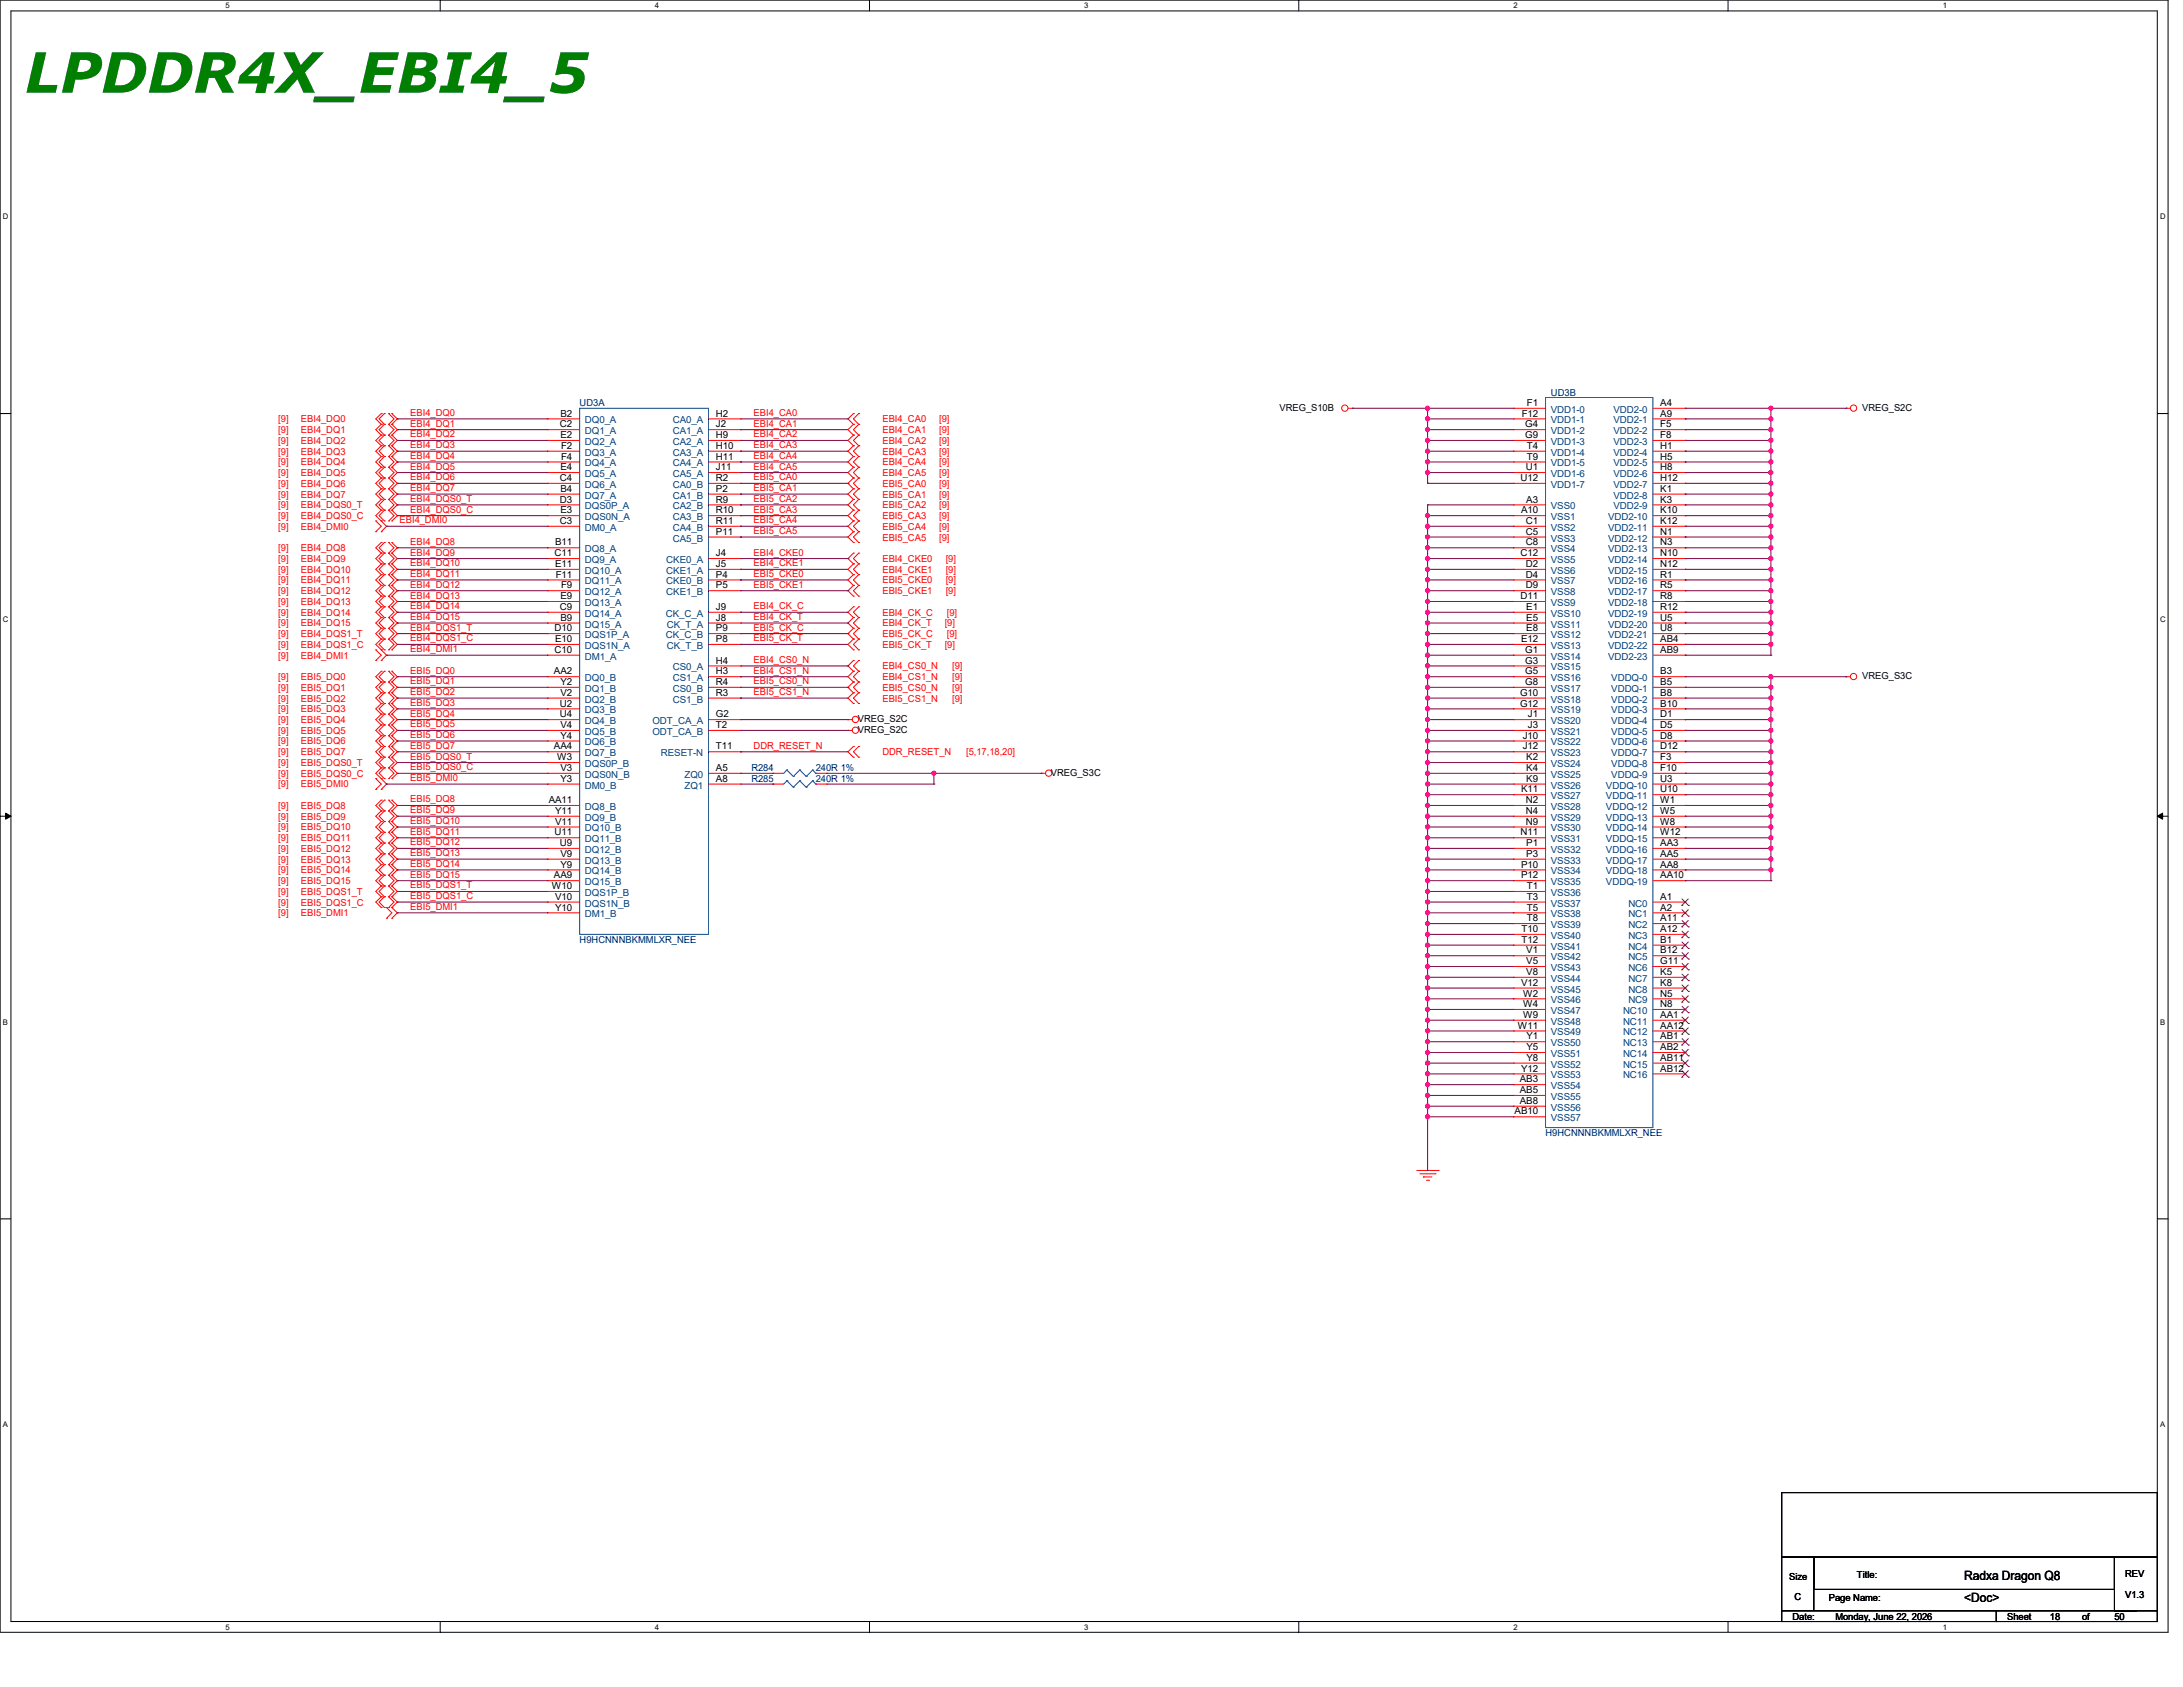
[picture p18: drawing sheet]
<svg xmlns="http://www.w3.org/2000/svg" width="558mm" height="431mm" viewBox="0 0 558 431" stroke-linecap="round" stroke-linejoin="round" font-family="sans-serif">
<defs><g id="words">
<text font-size="14.2" fill="#007f00" x="6.3" y="23.7">LPDDR4X_EBI4_5</text>
<g font-size="3.3">
<text x="502.1" y="403.8">Radxa Dragon Q8</text>
<text x="502.1" y="409.3">&lt;Doc&gt;</text>
</g>
<g font-size="2.5" fill="#00007f">
<text x="396.5" y="101">UD3B</text>
<text x="148.2" y="103.8">UD3A</text>
<text x="192.1" y="197.1">R284</text>
<text x="208.5" y="197.1">240R 1%</text>
<text x="192.1" y="199.8">R285</text>
<text x="208.5" y="199.8">240R 1%</text>
<text x="148.2" y="241">H9HCNNNBKMMLXR_NEE</text>
<text x="395.1" y="290.3">H9HCNNNBKMMLXR_NEE</text>
</g>
<g font-size="2.5" fill="#f00">
<text x="71.1" y="107.9">[9]</text>
<text x="76.9" y="107.9">EBI4_DQ0</text>
<text x="104.9" y="106.3">EBI4_DQ0</text>
<text x="192.6" y="106.3">EBI4_CA0</text>
<text x="225.6" y="107.9">EBI4_CA0</text>
<text x="240.1" y="107.9">[9]</text>
<text x="71.1" y="110.7">[9]</text>
<text x="71.1" y="113.4">[9]</text>
<text x="76.9" y="110.7">EBI4_DQ1</text>
<text x="76.9" y="113.4">EBI4_DQ2</text>
<text x="104.9" y="111.8">EBI4_DQ2</text>
<text x="104.9" y="109">EBI4_DQ1</text>
<text x="192.6" y="111.8">EBI4_CA2</text>
<text x="192.6" y="109">EBI4_CA1</text>
<text x="225.6" y="113.4">EBI4_CA2</text>
<text x="225.6" y="110.7">EBI4_CA1</text>
<text x="240.1" y="113.4">[9]</text>
<text x="240.1" y="110.7">[9]</text>
<text x="71.1" y="118.9">[9]</text>
<text x="71.1" y="116.1">[9]</text>
<text x="76.9" y="118.9">EBI4_DQ4</text>
<text x="76.9" y="116.1">EBI4_DQ3</text>
<text x="104.9" y="117.3">EBI4_DQ4</text>
<text x="104.9" y="120">EBI4_DQ5</text>
<text x="104.9" y="114.5">EBI4_DQ3</text>
<text x="192.6" y="117.3">EBI4_CA4</text>
<text x="192.6" y="114.5">EBI4_CA3</text>
<text x="192.6" y="120">EBI4_CA5</text>
<text x="225.6" y="118.9">EBI4_CA4</text>
<text x="225.6" y="116.1">EBI4_CA3</text>
<text x="240.1" y="118.9">[9]</text>
<text x="240.1" y="116.1">[9]</text>
<text x="71.1" y="124.4">[9]</text>
<text x="71.1" y="121.6">[9]</text>
<text x="76.9" y="124.4">EBI4_DQ6</text>
<text x="76.9" y="121.6">EBI4_DQ5</text>
<text x="104.9" y="122.7">EBI4_DQ6</text>
<text x="104.9" y="125.5">EBI4_DQ7</text>
<text x="192.6" y="122.7">EBI5_CA0</text>
<text x="192.6" y="125.5">EBI5_CA1</text>
<text x="225.6" y="124.4">EBI5_CA0</text>
<text x="225.6" y="121.6">EBI4_CA5</text>
<text x="240.1" y="124.4">[9]</text>
<text x="240.1" y="121.6">[9]</text>
<text x="71.1" y="129.8">[9]</text>
<text x="71.1" y="127.1">[9]</text>
<text x="76.9" y="127.1">EBI4_DQ7</text>
<text x="76.9" y="129.8">EBI4_DQS0_T</text>
<text x="104.9" y="131">EBI4_DQS0_C</text>
<text x="104.9" y="128.2">EBI4_DQS0_T</text>
<text x="192.6" y="131">EBI5_CA3</text>
<text x="192.6" y="128.2">EBI5_CA2</text>
<text x="225.6" y="127.1">EBI5_CA1</text>
<text x="225.6" y="129.8">EBI5_CA2</text>
<text x="240.1" y="127.1">[9]</text>
<text x="240.1" y="129.8">[9]</text>
<text x="71.1" y="135.3">[9]</text>
<text x="71.1" y="132.6">[9]</text>
<text x="76.9" y="132.6">EBI4_DQS0_C</text>
<text x="76.9" y="135.3">EBI4_DMI0</text>
<text x="102.1" y="133.7">EBI4_DMI0</text>
<text x="192.6" y="136.4">EBI5_CA5</text>
<text x="192.6" y="133.7">EBI5_CA4</text>
<text x="225.6" y="132.6">EBI5_CA3</text>
<text x="225.6" y="135.3">EBI5_CA4</text>
<text x="240.1" y="132.6">[9]</text>
<text x="240.1" y="135.3">[9]</text>
<text x="71.1" y="143.6">[9]</text>
<text x="71.1" y="140.8">[9]</text>
<text x="76.9" y="143.6">EBI4_DQ9</text>
<text x="76.9" y="140.8">EBI4_DQ8</text>
<text x="104.9" y="141.9">EBI4_DQ9</text>
<text x="104.9" y="139.2">EBI4_DQ8</text>
<text x="192.6" y="141.9">EBI4_CKE0</text>
<text x="225.6" y="138.1">EBI5_CA5</text>
<text x="225.6" y="143.6">EBI4_CKE0</text>
<text x="240.1" y="138.1">[9]</text>
<text x="241.7" y="143.6">[9]</text>
<text x="71.1" y="149.1">[9]</text>
<text x="71.1" y="146.3">[9]</text>
<text x="76.9" y="149.1">EBI4_DQ11</text>
<text x="76.9" y="146.3">EBI4_DQ10</text>
<text x="104.9" y="147.4">EBI4_DQ11</text>
<text x="104.9" y="144.7">EBI4_DQ10</text>
<text x="192.6" y="144.7">EBI4_CKE1</text>
<text x="192.6" y="147.4">EBI5_CKE0</text>
<text x="225.6" y="146.3">EBI4_CKE1</text>
<text x="225.6" y="149.1">EBI5_CKE0</text>
<text x="241.7" y="146.3">[9]</text>
<text x="241.7" y="149.1">[9]</text>
<text x="71.1" y="151.8">[9]</text>
<text x="71.1" y="154.6">[9]</text>
<text x="76.9" y="151.8">EBI4_DQ12</text>
<text x="76.9" y="154.6">EBI4_DQ13</text>
<text x="104.9" y="155.7">EBI4_DQ14</text>
<text x="104.9" y="150.2">EBI4_DQ12</text>
<text x="104.9" y="152.9">EBI4_DQ13</text>
<text x="192.6" y="155.7">EBI4_CK_C</text>
<text x="192.6" y="150.2">EBI5_CKE1</text>
<text x="225.6" y="151.8">EBI5_CKE1</text>
<text x="241.7" y="151.8">[9]</text>
<text x="71.1" y="157.3">[9]</text>
<text x="71.1" y="160">[9]</text>
<text x="76.9" y="157.3">EBI4_DQ14</text>
<text x="76.9" y="160">EBI4_DQ15</text>
<text x="104.9" y="158.4">EBI4_DQ15</text>
<text x="104.9" y="161.1">EBI4_DQS1_T</text>
<text x="192.6" y="158.4">EBI4_CK_T</text>
<text x="192.6" y="161.1">EBI5_CK_C</text>
<text x="225.6" y="160">EBI4_CK_T</text>
<text x="225.6" y="157.3">EBI4_CK_C</text>
<text x="241.5" y="160">[9]</text>
<text x="242" y="157.3">[9]</text>
<text x="71.1" y="162.8">[9]</text>
<text x="71.1" y="165.5">[9]</text>
<text x="76.9" y="162.8">EBI4_DQS1_T</text>
<text x="76.9" y="165.5">EBI4_DQS1_C</text>
<text x="104.9" y="166.6">EBI4_DMI1</text>
<text x="104.9" y="163.9">EBI4_DQS1_C</text>
<text x="192.6" y="163.9">EBI5_CK_T</text>
<text x="225.6" y="165.5">EBI5_CK_T</text>
<text x="225.6" y="162.8">EBI5_CK_C</text>
<text x="241.5" y="165.5">[9]</text>
<text x="242" y="162.8">[9]</text>
<text x="71.1" y="168.3">[9]</text>
<text x="71.1" y="173.7">[9]</text>
<text x="76.9" y="173.7">EBI5_DQ0</text>
<text x="76.9" y="168.3">EBI4_DMI1</text>
<text x="104.9" y="172.1">EBI5_DQ0</text>
<text x="192.6" y="169.4">EBI4_CS0_N</text>
<text x="192.6" y="172.1">EBI4_CS1_N</text>
<text x="225.6" y="173.7">EBI4_CS1_N</text>
<text x="225.6" y="171">EBI4_CS0_N</text>
<text x="243.4" y="173.7">[9]</text>
<text x="243.4" y="171">[9]</text>
<text x="71.1" y="179.2">[9]</text>
<text x="71.1" y="176.5">[9]</text>
<text x="76.9" y="179.2">EBI5_DQ2</text>
<text x="76.9" y="176.5">EBI5_DQ1</text>
<text x="104.9" y="177.6">EBI5_DQ2</text>
<text x="104.9" y="174.8">EBI5_DQ1</text>
<text x="192.6" y="177.6">EBI5_CS1_N</text>
<text x="192.6" y="174.8">EBI5_CS0_N</text>
<text x="225.6" y="176.5">EBI5_CS0_N</text>
<text x="225.6" y="179.2">EBI5_CS1_N</text>
<text x="243.4" y="176.5">[9]</text>
<text x="243.4" y="179.2">[9]</text>
<text x="71.1" y="182">[9]</text>
<text x="71.1" y="184.7">[9]</text>
<text x="76.9" y="182">EBI5_DQ3</text>
<text x="76.9" y="184.7">EBI5_DQ4</text>
<text x="104.9" y="185.8">EBI5_DQ5</text>
<text x="104.9" y="183.1">EBI5_DQ4</text>
<text x="104.9" y="180.3">EBI5_DQ3</text>
<text x="71.1" y="187.5">[9]</text>
<text x="71.1" y="190.2">[9]</text>
<text x="76.9" y="187.5">EBI5_DQ5</text>
<text x="76.9" y="190.2">EBI5_DQ6</text>
<text x="104.9" y="191.3">EBI5_DQ7</text>
<text x="104.9" y="188.6">EBI5_DQ6</text>
<text x="192.6" y="191.3">DDR_RESET_N</text>
<text x="71.1" y="195.7">[9]</text>
<text x="71.1" y="193">[9]</text>
<text x="76.9" y="193">EBI5_DQ7</text>
<text x="76.9" y="195.7">EBI5_DQS0_T</text>
<text x="104.9" y="196.8">EBI5_DQS0_C</text>
<text x="104.9" y="194.1">EBI5_DQS0_T</text>
<text x="225.6" y="193">DDR_RESET_N</text>
<text x="246.9" y="193">[5,17,18,20]</text>
<text x="71.1" y="201.2">[9]</text>
<text x="71.1" y="198.4">[9]</text>
<text x="76.9" y="198.4">EBI5_DQS0_C</text>
<text x="76.9" y="201.2">EBI5_DMI0</text>
<text x="104.9" y="199.6">EBI5_DMI0</text>
<text x="71.1" y="209.4">[9]</text>
<text x="71.1" y="206.7">[9]</text>
<text x="76.9" y="209.4">EBI5_DQ9</text>
<text x="76.9" y="206.7">EBI5_DQ8</text>
<text x="104.9" y="207.8">EBI5_DQ9</text>
<text x="104.9" y="205">EBI5_DQ8</text>
<text x="71.1" y="212.1">[9]</text>
<text x="71.1" y="214.9">[9]</text>
<text x="76.9" y="212.1">EBI5_DQ10</text>
<text x="76.9" y="214.9">EBI5_DQ11</text>
<text x="104.9" y="210.5">EBI5_DQ10</text>
<text x="104.9" y="216">EBI5_DQ12</text>
<text x="104.9" y="213.3">EBI5_DQ11</text>
<text x="71.1" y="217.6">[9]</text>
<text x="71.1" y="220.4">[9]</text>
<text x="76.9" y="217.6">EBI5_DQ12</text>
<text x="76.9" y="220.4">EBI5_DQ13</text>
<text x="104.9" y="221.5">EBI5_DQ14</text>
<text x="104.9" y="218.7">EBI5_DQ13</text>
<text x="71.1" y="223.1">[9]</text>
<text x="71.1" y="225.8">[9]</text>
<text x="76.9" y="223.1">EBI5_DQ14</text>
<text x="76.9" y="225.8">EBI5_DQ15</text>
<text x="104.9" y="224.2">EBI5_DQ15</text>
<text x="104.9" y="227">EBI5_DQS1_T</text>
<text x="71.1" y="228.6">[9]</text>
<text x="71.1" y="231.4">[9]</text>
<text x="76.9" y="231.4">EBI5_DQS1_C</text>
<text x="76.9" y="228.6">EBI5_DQS1_T</text>
<text x="104.9" y="232.5">EBI5_DMI1</text>
<text x="104.9" y="229.7">EBI5_DQS1_C</text>
<text x="71.1" y="234.1">[9]</text>
<text x="76.9" y="234.1">EBI5_DMI1</text>
</g>
<g font-size="2.5">
<text x="143.3" y="106.4">B2</text>
<text x="183" y="106.4">H2</text>
<text x="327" y="104.9">VREG_S10B</text>
<text x="389" y="106.4">F12</text>
<text x="390.3" y="103.7">F1</text>
<text x="424.4" y="103.7">A4</text>
<text x="424.4" y="106.4">A9</text>
<text x="476" y="104.9">VREG_S2C</text>
<text x="143.1" y="109.2">C2</text>
<text x="143.3" y="111.9">E2</text>
<text x="183" y="109.2">J2</text>
<text x="183" y="111.9">H9</text>
<text x="389.9" y="109.2">G4</text>
<text x="389.9" y="111.9">G9</text>
<text x="424.4" y="109.2">F5</text>
<text x="424.4" y="111.9">F8</text>
<text x="143.4" y="114.7">F2</text>
<text x="143.4" y="117.4">F4</text>
<text x="183" y="114.7">H10</text>
<text x="183" y="117.4">H11</text>
<text x="390.3" y="114.7">T4</text>
<text x="390.3" y="117.4">T9</text>
<text x="424.4" y="114.7">H1</text>
<text x="424.4" y="117.4">H5</text>
<text x="143.1" y="122.9">C4</text>
<text x="143.3" y="120.1">E4</text>
<text x="143.3" y="125.6">B4</text>
<text x="183" y="120.1">J11</text>
<text x="183" y="122.9">R2</text>
<text x="183" y="125.6">P2</text>
<text x="388.7" y="122.9">U12</text>
<text x="390" y="120.1">U1</text>
<text x="424.4" y="120.1">H8</text>
<text x="424.4" y="122.9">H12</text>
<text x="424.4" y="125.6">K1</text>
<text x="143.1" y="128.4">D3</text>
<text x="143.3" y="131.1">E3</text>
<text x="183" y="128.4">R9</text>
<text x="183" y="131.1">R10</text>
<text x="388.8" y="131.1">A10</text>
<text x="390.1" y="128.4">A3</text>
<text x="424.4" y="128.4">K3</text>
<text x="424.4" y="131.1">K10</text>
<text x="143.1" y="133.9">C3</text>
<text x="183" y="133.9">R11</text>
<text x="183" y="136.6">P11</text>
<text x="390" y="133.9">C1</text>
<text x="390" y="136.6">C5</text>
<text x="424.4" y="133.9">K12</text>
<text x="424.4" y="136.6">N1</text>
<text x="141.8" y="142.1">C11</text>
<text x="141.9" y="139.4">B11</text>
<text x="183" y="142.1">J4</text>
<text x="388.7" y="142.1">C12</text>
<text x="390" y="139.4">C8</text>
<text x="424.4" y="139.4">N3</text>
<text x="424.4" y="142.1">N10</text>
<text x="141.9" y="144.9">E11</text>
<text x="142.1" y="147.6">F11</text>
<text x="183" y="144.9">J5</text>
<text x="183" y="147.6">P4</text>
<text x="390" y="144.9">D2</text>
<text x="390" y="147.6">D4</text>
<text x="424.4" y="144.9">N12</text>
<text x="424.4" y="147.6">R1</text>
<text x="143.1" y="155.8">C9</text>
<text x="143.3" y="153.1">E9</text>
<text x="143.4" y="150.3">F9</text>
<text x="183" y="155.8">J9</text>
<text x="183" y="150.3">P5</text>
<text x="388.7" y="153.1">D11</text>
<text x="390" y="150.3">D9</text>
<text x="390.1" y="155.8">E1</text>
<text x="424.4" y="150.3">R5</text>
<text x="424.4" y="153.1">R8</text>
<text x="424.4" y="155.8">R12</text>
<text x="141.8" y="161.3">D10</text>
<text x="143.3" y="158.6">B9</text>
<text x="183" y="158.6">J8</text>
<text x="183" y="161.3">P9</text>
<text x="390.1" y="158.6">E5</text>
<text x="390.1" y="161.3">E8</text>
<text x="424.4" y="158.6">U5</text>
<text x="424.4" y="161.3">U8</text>
<text x="141.8" y="166.8">C10</text>
<text x="141.9" y="164">E10</text>
<text x="183" y="164">P8</text>
<text x="388.8" y="164">E12</text>
<text x="389.9" y="166.8">G1</text>
<text x="424.4" y="164">AB4</text>
<text x="424.4" y="166.8">AB9</text>
<text x="141.6" y="172.3">AA2</text>
<text x="183" y="169.5">H4</text>
<text x="183" y="172.3">H3</text>
<text x="389.9" y="169.5">G3</text>
<text x="389.9" y="172.3">G5</text>
<text x="424.4" y="172.3">B3</text>
<text x="476" y="173.5">VREG_S3C</text>
<text x="143.3" y="177.8">V2</text>
<text x="143.3" y="175">Y2</text>
<text x="183" y="175">R4</text>
<text x="183" y="177.8">R3</text>
<text x="388.5" y="177.8">G10</text>
<text x="389.9" y="175">G8</text>
<text x="424.4" y="175">B5</text>
<text x="424.4" y="177.8">B8</text>
<text x="143.1" y="180.5">U2</text>
<text x="143.1" y="183.3">U4</text>
<text x="183" y="183.3">G2</text>
<text x="219.2" y="184.4">VREG_S2C</text>
<text x="388.5" y="180.5">G12</text>
<text x="390.6" y="183.3">J1</text>
<text x="424.4" y="180.5">B10</text>
<text x="424.4" y="183.3">D1</text>
<text x="141.6" y="191.5">AA4</text>
<text x="143.3" y="186">V4</text>
<text x="143.3" y="188.7">Y4</text>
<text x="183" y="186">T2</text>
<text x="183" y="191.5">T11</text>
<text x="219.2" y="187.2">VREG_S2C</text>
<text x="389.2" y="188.7">J10</text>
<text x="389.2" y="191.5">J12</text>
<text x="390.6" y="186">J3</text>
<text x="424.4" y="186">D5</text>
<text x="424.4" y="188.7">D8</text>
<text x="424.4" y="191.5">D12</text>
<text x="142.5" y="194.2">W3</text>
<text x="143.3" y="197">V3</text>
<text x="183" y="197">A5</text>
<text x="390.1" y="194.2">K2</text>
<text x="390.1" y="197">K4</text>
<text x="424.4" y="194.2">F3</text>
<text x="424.4" y="197">F10</text>
<text x="143.3" y="199.7">Y3</text>
<text x="183" y="199.7">A8</text>
<text x="268.6" y="198.2">VREG_S3C</text>
<text x="388.8" y="202.4">K11</text>
<text x="390.1" y="199.7">K9</text>
<text x="424.4" y="199.7">U3</text>
<text x="424.4" y="202.4">U10</text>
<text x="140.3" y="205.2">AA11</text>
<text x="141.9" y="207.9">Y11</text>
<text x="390" y="205.2">N2</text>
<text x="390" y="207.9">N4</text>
<text x="424.4" y="205.2">W1</text>
<text x="424.4" y="207.9">W5</text>
<text x="141.8" y="213.4">U11</text>
<text x="141.9" y="210.7">V11</text>
<text x="388.7" y="213.4">N11</text>
<text x="390" y="210.7">N9</text>
<text x="424.4" y="210.7">W8</text>
<text x="424.4" y="213.4">W12</text>
<text x="143.1" y="216.2">U9</text>
<text x="143.3" y="218.9">V9</text>
<text x="143.3" y="221.7">Y9</text>
<text x="388.8" y="221.7">P10</text>
<text x="390.1" y="216.2">P1</text>
<text x="390.1" y="218.9">P3</text>
<text x="424.4" y="216.2">AA3</text>
<text x="424.4" y="218.9">AA5</text>
<text x="424.4" y="221.7">AA8</text>
<text x="141.1" y="227.2">W10</text>
<text x="141.6" y="224.4">AA9</text>
<text x="388.8" y="224.4">P12</text>
<text x="390.3" y="227.2">T1</text>
<text x="424.4" y="224.4">AA10</text>
<text x="141.9" y="229.9">V10</text>
<text x="141.9" y="232.6">Y10</text>
<text x="390.3" y="229.9">T3</text>
<text x="390.3" y="232.6">T5</text>
<text x="424.4" y="229.9">A1</text>
<text x="424.4" y="232.6">A2</text>
<text x="388.9" y="238.1">T10</text>
<text x="390.3" y="235.4">T8</text>
<text x="424.4" y="235.4">A11</text>
<text x="424.4" y="238.1">A12</text>
<text x="388.9" y="240.9">T12</text>
<text x="390.1" y="243.6">V1</text>
<text x="424.4" y="240.9">B1</text>
<text x="424.4" y="243.6">B12</text>
<text x="388.8" y="251.8">V12</text>
<text x="390.1" y="246.3">V5</text>
<text x="390.1" y="249.1">V8</text>
<text x="424.4" y="246.3">G11</text>
<text x="424.4" y="249.1">K5</text>
<text x="424.4" y="251.8">K8</text>
<text x="389.3" y="254.6">W2</text>
<text x="389.3" y="257.3">W4</text>
<text x="424.4" y="254.6">N5</text>
<text x="424.4" y="257.3">N8</text>
<text x="388" y="262.8">W11</text>
<text x="389.3" y="260.1">W9</text>
<text x="424.4" y="260.1">AA1</text>
<text x="424.4" y="262.8">AA12</text>
<text x="390.2" y="265.6">Y1</text>
<text x="390.2" y="268.3">Y5</text>
<text x="424.4" y="265.6">AB1</text>
<text x="424.4" y="268.3">AB2</text>
<text x="388.8" y="273.8">Y12</text>
<text x="390.2" y="271">Y8</text>
<text x="424.4" y="271">AB11</text>
<text x="424.4" y="273.8">AB12</text>
<text x="388.5" y="276.5">AB3</text>
<text x="388.5" y="279.3">AB5</text>
<text x="387.1" y="284.7">AB10</text>
<text x="388.5" y="282">AB8</text>
<text x="457.3" y="403.6">Size</text>
<text x="474.6" y="403.1">Title:</text>
<text x="543.2" y="402.8">REV</text>
<text x="458.2" y="413.8">Date:</text>
<text x="458.7" y="408.9">C</text>
<text x="467.5" y="409.1">Page Name:</text>
<text x="469.1" y="413.8">Monday, June 22, 2026</text>
<text x="513" y="413.8">Sheet</text>
<text x="524" y="413.8">18</text>
<text x="532.2" y="413.8">of</text>
<text x="540.5" y="413.8">50</text>
<text x="543.2" y="408.3">V1.3</text>
</g>
<g font-size="2.5" fill="#003f7f">
<text x="396.4" y="105.5">VDD1-0</text>
<text x="412.4" y="105.5">VDD2-0</text>
<text x="149.5" y="108.2">DQ0_A</text>
<text x="149.5" y="110.9">DQ1_A</text>
<text x="149.5" y="113.7">DQ2_A</text>
<text x="172" y="108.2">CA0_A</text>
<text x="172" y="110.9">CA1_A</text>
<text x="172" y="113.7">CA2_A</text>
<text x="396.4" y="108.2">VDD1-1</text>
<text x="396.4" y="110.9">VDD1-2</text>
<text x="396.4" y="113.7">VDD1-3</text>
<text x="412.4" y="108.2">VDD2-1</text>
<text x="412.4" y="110.9">VDD2-2</text>
<text x="412.4" y="113.7">VDD2-3</text>
<text x="149.5" y="116.4">DQ3_A</text>
<text x="149.5" y="119.2">DQ4_A</text>
<text x="172" y="116.4">CA3_A</text>
<text x="172" y="119.2">CA4_A</text>
<text x="396.4" y="116.4">VDD1-4</text>
<text x="396.4" y="119.2">VDD1-5</text>
<text x="412.4" y="116.4">VDD2-4</text>
<text x="412.4" y="119.2">VDD2-5</text>
<text x="149.5" y="121.9">DQ5_A</text>
<text x="149.5" y="124.6">DQ6_A</text>
<text x="172" y="121.9">CA5_A</text>
<text x="172" y="124.6">CA0_B</text>
<text x="396.4" y="121.9">VDD1-6</text>
<text x="396.4" y="124.6">VDD1-7</text>
<text x="412.4" y="121.9">VDD2-6</text>
<text x="412.4" y="124.6">VDD2-7</text>
<text x="149.5" y="127.4">DQ7_A</text>
<text x="149.5" y="130.1">DQS0P_A</text>
<text x="172" y="127.4">CA1_B</text>
<text x="172" y="130.1">CA2_B</text>
<text x="396.4" y="130.1">VSS0</text>
<text x="412.4" y="127.4">VDD2-8</text>
<text x="412.4" y="130.1">VDD2-9</text>
<text x="149.5" y="135.6">DM0_A</text>
<text x="149.5" y="132.9">DQS0N_A</text>
<text x="172" y="132.9">CA3_B</text>
<text x="172" y="135.6">CA4_B</text>
<text x="396.4" y="132.9">VSS1</text>
<text x="396.4" y="135.6">VSS2</text>
<text x="411.1" y="132.9">VDD2-10</text>
<text x="411.1" y="135.6">VDD2-11</text>
<text x="149.5" y="141.1">DQ8_A</text>
<text x="149.5" y="143.8">DQ9_A</text>
<text x="170.3" y="143.8">CKE0_A</text>
<text x="172" y="138.3">CA5_B</text>
<text x="396.4" y="138.3">VSS3</text>
<text x="396.4" y="141.1">VSS4</text>
<text x="396.4" y="143.8">VSS5</text>
<text x="411.1" y="138.3">VDD2-12</text>
<text x="411.1" y="141.1">VDD2-13</text>
<text x="411.1" y="143.8">VDD2-14</text>
<text x="149.5" y="146.6">DQ10_A</text>
<text x="149.5" y="149.3">DQ11_A</text>
<text x="170.3" y="146.6">CKE1_A</text>
<text x="170.3" y="149.3">CKE0_B</text>
<text x="396.4" y="146.6">VSS6</text>
<text x="396.4" y="149.3">VSS7</text>
<text x="411.1" y="146.6">VDD2-15</text>
<text x="411.1" y="149.3">VDD2-16</text>
<text x="149.5" y="152.1">DQ12_A</text>
<text x="149.5" y="154.8">DQ13_A</text>
<text x="170.3" y="152.1">CKE1_B</text>
<text x="396.4" y="152.1">VSS8</text>
<text x="396.4" y="154.8">VSS9</text>
<text x="411.1" y="152.1">VDD2-17</text>
<text x="411.1" y="154.8">VDD2-18</text>
<text x="149.5" y="157.6">DQ14_A</text>
<text x="149.5" y="160.3">DQ15_A</text>
<text x="170.2" y="157.6">CK_C_A</text>
<text x="170.4" y="160.3">CK_T_A</text>
<text x="396.4" y="157.6">VSS10</text>
<text x="396.4" y="160.3">VSS11</text>
<text x="411.1" y="157.6">VDD2-19</text>
<text x="411.1" y="160.3">VDD2-20</text>
<text x="149.5" y="163">DQS1P_A</text>
<text x="149.5" y="165.8">DQS1N_A</text>
<text x="170.2" y="163">CK_C_B</text>
<text x="170.4" y="165.8">CK_T_B</text>
<text x="396.4" y="163">VSS12</text>
<text x="396.4" y="165.8">VSS13</text>
<text x="411.1" y="163">VDD2-21</text>
<text x="411.1" y="165.8">VDD2-22</text>
<text x="149.5" y="168.5">DM1_A</text>
<text x="172" y="171.3">CS0_A</text>
<text x="396.4" y="168.5">VSS14</text>
<text x="396.4" y="171.3">VSS15</text>
<text x="411.1" y="168.5">VDD2-23</text>
<text x="149.5" y="174">DQ0_B</text>
<text x="149.5" y="176.7">DQ1_B</text>
<text x="149.5" y="179.5">DQ2_B</text>
<text x="172" y="174">CS1_A</text>
<text x="172" y="176.7">CS0_B</text>
<text x="172" y="179.5">CS1_B</text>
<text x="396.4" y="174">VSS16</text>
<text x="396.4" y="176.7">VSS17</text>
<text x="396.4" y="179.5">VSS18</text>
<text x="411.9" y="174">VDDQ-0</text>
<text x="411.9" y="176.7">VDDQ-1</text>
<text x="411.9" y="179.5">VDDQ-2</text>
<text x="149.5" y="182.2">DQ3_B</text>
<text x="149.5" y="185">DQ4_B</text>
<text x="166.8" y="185">ODT_CA_A</text>
<text x="396.4" y="182.2">VSS19</text>
<text x="396.4" y="185">VSS20</text>
<text x="411.9" y="182.2">VDDQ-3</text>
<text x="411.9" y="185">VDDQ-4</text>
<text x="149.5" y="187.7">DQ5_B</text>
<text x="149.5" y="190.5">DQ6_B</text>
<text x="166.8" y="187.7">ODT_CA_B</text>
<text x="396.4" y="187.7">VSS21</text>
<text x="396.4" y="190.5">VSS22</text>
<text x="411.9" y="187.7">VDDQ-5</text>
<text x="411.9" y="190.5">VDDQ-6</text>
<text x="149.5" y="193.2">DQ7_B</text>
<text x="149.5" y="196">DQS0P_B</text>
<text x="168.9" y="193.2">RESET-N</text>
<text x="396.4" y="193.2">VSS23</text>
<text x="396.4" y="196">VSS24</text>
<text x="411.9" y="193.2">VDDQ-7</text>
<text x="411.9" y="196">VDDQ-8</text>
<text x="149.5" y="201.5">DM0_B</text>
<text x="149.5" y="198.7">DQS0N_B</text>
<text x="175" y="198.7">ZQ0</text>
<text x="175" y="201.5">ZQ1</text>
<text x="396.4" y="198.7">VSS25</text>
<text x="396.4" y="201.5">VSS26</text>
<text x="410.5" y="201.5">VDDQ-10</text>
<text x="411.9" y="198.7">VDDQ-9</text>
<text x="149.5" y="206.9">DQ8_B</text>
<text x="149.5" y="209.7">DQ9_B</text>
<text x="396.4" y="204.2">VSS27</text>
<text x="396.4" y="206.9">VSS28</text>
<text x="396.4" y="209.7">VSS29</text>
<text x="410.5" y="204.2">VDDQ-11</text>
<text x="410.5" y="206.9">VDDQ-12</text>
<text x="410.5" y="209.7">VDDQ-13</text>
<text x="149.5" y="212.4">DQ10_B</text>
<text x="149.5" y="215.2">DQ11_B</text>
<text x="396.4" y="212.4">VSS30</text>
<text x="396.4" y="215.2">VSS31</text>
<text x="410.5" y="212.4">VDDQ-14</text>
<text x="410.5" y="215.2">VDDQ-15</text>
<text x="149.5" y="217.9">DQ12_B</text>
<text x="149.5" y="220.6">DQ13_B</text>
<text x="396.4" y="217.9">VSS32</text>
<text x="396.4" y="220.6">VSS33</text>
<text x="410.5" y="217.9">VDDQ-16</text>
<text x="410.5" y="220.6">VDDQ-17</text>
<text x="149.5" y="223.4">DQ14_B</text>
<text x="149.5" y="226.1">DQ15_B</text>
<text x="396.4" y="223.4">VSS34</text>
<text x="396.4" y="226.1">VSS35</text>
<text x="410.5" y="223.4">VDDQ-18</text>
<text x="410.5" y="226.1">VDDQ-19</text>
<text x="149.5" y="228.9">DQS1P_B</text>
<text x="149.5" y="231.6">DQS1N_B</text>
<text x="396.4" y="228.9">VSS36</text>
<text x="396.4" y="231.6">VSS37</text>
<text x="416.2" y="231.6">NC0</text>
<text x="149.5" y="234.4">DM1_B</text>
<text x="396.4" y="234.4">VSS38</text>
<text x="396.4" y="237.1">VSS39</text>
<text x="396.4" y="239.9">VSS40</text>
<text x="416.2" y="234.4">NC1</text>
<text x="416.2" y="237.1">NC2</text>
<text x="416.2" y="239.9">NC3</text>
<text x="396.4" y="242.6">VSS41</text>
<text x="396.4" y="245.3">VSS42</text>
<text x="416.2" y="242.6">NC4</text>
<text x="416.2" y="245.3">NC5</text>
<text x="396.4" y="248.1">VSS43</text>
<text x="396.4" y="250.8">VSS44</text>
<text x="416.2" y="248.1">NC6</text>
<text x="416.2" y="250.8">NC7</text>
<text x="396.4" y="253.6">VSS45</text>
<text x="396.4" y="256.3">VSS46</text>
<text x="416.2" y="253.6">NC8</text>
<text x="416.2" y="256.3">NC9</text>
<text x="396.4" y="259">VSS47</text>
<text x="396.4" y="261.8">VSS48</text>
<text x="414.9" y="259">NC10</text>
<text x="414.9" y="261.8">NC11</text>
<text x="396.4" y="264.5">VSS49</text>
<text x="396.4" y="267.3">VSS50</text>
<text x="414.9" y="264.5">NC12</text>
<text x="414.9" y="267.3">NC13</text>
<text x="396.4" y="270">VSS51</text>
<text x="396.4" y="272.8">VSS52</text>
<text x="396.4" y="275.5">VSS53</text>
<text x="414.9" y="270">NC14</text>
<text x="414.9" y="272.8">NC15</text>
<text x="414.9" y="275.5">NC16</text>
<text x="396.4" y="278.3">VSS54</text>
<text x="396.4" y="281">VSS55</text>
<text x="396.4" y="283.8">VSS56</text>
<text x="396.4" y="286.5">VSS57</text>
</g>
<g font-size="2">
<text x="57.7" y="2.1">5</text>
<text x="167.4" y="2.1">4</text>
<text x="277.1" y="2.1">3</text>
<text x="386.8" y="2.1">2</text>
<text x="496.6" y="2.1">1</text>
<text x=".8" y="56">D</text>
<text x="552.2" y="56">D</text>
<text x=".8" y="158.9">C</text>
<text x="552.2" y="158.9">C</text>
<text x=".8" y="261.7">B</text>
<text x="552.2" y="261.7">B</text>
<text x=".8" y="364.6">A</text>
<text x="552.2" y="364.6">A</text>
<text x="57.7" y="416.3">5</text>
<text x="167.4" y="416.3">4</text>
<text x="277.1" y="416.3">3</text>
<text x="386.8" y="416.3">2</text>
<text x="496.6" y="416.3">1</text>
</g>
</g></defs>
<g fill="none" stroke="#000" stroke-width=".26">
<path d="M0 0h554.2v417h-554.2zM2.8 2.8h548.6v411.5h-548.6zM112.5 0v2.8M222.3 0v2.8M332 0v2.8M441.7 0v2.8M0 105.7h2.8M551.4 105.7h2.8M0 208.5h2.8M1.4 207.7l1.4 .8-1.4 .8zM551.4 208.5l1.4-.8v1.6zM551.4 208.5h2.8"/>
<path d="M0 311.4h2.8M551.4 311.4h2.8M455.4 381.3h96v16.5h-96zM455.4 397.8h8.2v13.7h-8.2zM463.6 397.8h76.9v8.3h-76.9zM540.5 397.8h10.9v13.7h-10.9zM112.5 414.3v2.7M222.3 414.3v2.7M332 414.3v2.7M441.7 414.3v2.7M455.4 411.5h54.9v2.8h-54.9zM463.6 411.5h82.3"/>
<path d="M510.3 411.5h41.1v2.8h-41.1zM545.9 411.5h.1"/>
</g>
<path d="M1.4 207.7l1.4 .8-1.4 .8zM551.4 208.5l1.4-.8v1.6z" fill="#000"/>
<g fill="none" stroke="#f00" stroke-width=".26">
<path d="M97.5 119.4h.1M97.5 116.6h.1M97.5 113.9h.1M97.5 111.2h.1M97.5 108.4h.1M97.5 105.7h.1M97.5 116.6l-1.4 1.4 1.4 1.4M97.5 108.4l-1.4 1.4 1.4 1.4M97.5 113.9l-1.4 1.4 1.4 1.3M97.5 119.4l-1.4 1.3 1.4 1.4M97.5 111.2l-1.4 1.3 1.4 1.4M97.5 105.7l-1.4 1.3 1.4 1.4"/>
<path d="M98.3 119.4h.1M98.3 116.6h.1M98.3 113.9h.1M98.3 111.2h.1M98.3 108.4h.1M98.3 105.7h.1M98.3 116.6l-1.4 1.4 1.4 1.4M98.3 113.9l-1.4 1.4 1.4 1.3M98.3 119.4l-1.4 1.3 1.4 1.4M98.3 108.4l-1.4 1.4 1.4 1.4M98.3 111.2l-1.4 1.3 1.4 1.4M98.3 105.7l-1.4 1.3 1.4 1.4"/>
<path d="M99.4 116.6h.1M99.4 119.4h.1M99.4 113.9h.1M99.4 108.4h.1M99.4 111.2h.1M99.4 105.7h.1M99.4 116.6l1.3 1.4-1.3 1.4M99.4 113.9l1.3 1.4-1.3 1.3M99.4 119.4l1.3 1.3-1.3 1.4M99.4 108.4l1.3 1.4-1.3 1.4M99.4 111.2l1.3 1.3-1.3 1.4M99.4 105.7l1.3 1.3-1.3 1.4"/>
<path d="M100.2 119.4h.1M100.2 116.6h.1M100.2 113.9h.1M100.2 111.2h.1M100.2 108.4h.1M100.2 105.7h.1M100.2 116.6l1.4 1.4-1.4 1.4M100.2 113.9l1.4 1.4-1.4 1.3M100.2 108.4l1.4 1.4-1.4 1.4M100.2 119.4l1.4 1.3-1.4 1.4M100.2 111.2l1.4 1.3-1.4 1.4M100.2 105.7l1.4 1.3-1.4 1.4"/>
<path d="M140 107h.1M140 109.8h.1M140 112.5h.1M140 115.3h.1M140 118h.1M140 107h8.2M140 109.8h8.2M140 112.5h8.2M140 115.3h8.2M140 118h8.2M181.1 107h8.2M181.1 109.8h8.2"/>
<path d="M181.1 112.5h8.2M181.1 115.3h8.2M181.1 118h8.2M189.3 107h.1M189.3 109.8h.1M189.3 112.5h.1M189.3 115.3h.1M189.3 118h.1M218.1 111.2h.1M218.1 113.9h.1M218.1 116.6h.1M218.1 119.4h.1"/>
<path d="M218.1 105.7h.1M218.1 108.4h.1M218.1 111.2l-1.4 1.3 1.4 1.4M218.1 116.6l-1.4 1.4 1.4 1.4M218.1 105.7l-1.4 1.3 1.4 1.4M218.1 108.4l-1.4 1.4 1.4 1.4M218.1 113.9l-1.4 1.4 1.4 1.3M218.1 119.4l-1.4 1.3 1.4 1.4M219.5 113.9h.1M219.5 111.2h.1M219.5 119.4h.1M219.5 116.6h.1"/>
<path d="M219.5 108.4h.1M219.5 105.7h.1M219.5 111.2l-1.4 1.3 1.4 1.4M219.5 116.6l-1.4 1.4 1.4 1.4M219.5 105.7l-1.4 1.3 1.4 1.4M219.5 108.4l-1.4 1.4 1.4 1.4M219.5 113.9l-1.4 1.4 1.4 1.3M219.5 119.4l-1.4 1.3 1.4 1.4M344.6 104.3h1.1M345.7 104.3h.1M386.8 104.3h.1M386.8 107h.1"/>
<path d="M386.8 109.8h.1M386.8 112.5h.1M386.8 115.3h.1M386.8 118h.1M386.8 104.3h8.3M386.8 107h8.3M386.8 109.8h8.3M386.8 112.5h8.3M386.8 115.3h8.3M386.8 118h8.3M422.5 104.3h8.2M422.5 107h8.2"/>
<path d="M422.5 109.8h8.2M422.5 112.5h8.2M422.5 115.3h8.2M422.5 118h8.2M430.7 104.3h.1M430.7 107h.1M430.7 109.8h.1M430.7 112.5h.1M430.7 115.3h.1M430.7 118h.1M471.9 104.3h.1M471.9 104.3h1.1"/>
<path d="M96.1 133.1h.1M96.1 135.8h.1M96.1 133.1l1.4 1.3-1.4 1.4M97.5 124.9h.1M97.5 122.1h.1M97.5 127.6h.1M97.5 138.6h.1M97.5 133.1h.1M97.5 130.3h.1M97.5 135.8h.1M97.5 127.6l-1.4 1.4 1.4 1.3M97.5 122.1l-1.4 1.4 1.4 1.4"/>
<path d="M97.5 124.9l-1.4 1.3 1.4 1.4M97.5 138.6l-1.4 1.4 1.4 1.3M97.5 130.3l-1.4 1.4 1.4 1.4M97.5 133.1l1.3 1.3-1.3 1.4M98.3 124.9h.1M98.3 122.1h.1M98.3 127.6h.1M98.3 138.6h.1M98.3 133.1h.1M98.3 130.3h.1M98.3 122.1l-1.4 1.4 1.4 1.4M98.3 124.9l-1.4 1.3 1.4 1.4"/>
<path d="M98.3 138.6l-1.4 1.4 1.4 1.3M98.3 130.3l-1.4 1.4 1.4 1.4M98.3 127.6l-1.4 1.4 1.4 1.3M99.4 122.1h.1M99.4 124.9h.1M99.4 127.6h.1M99.4 138.6h.1M99.4 130.3h.1M99.4 133.1h.1M99.4 122.1l1.3 1.4-1.3 1.4M99.4 124.9l1.3 1.3-1.3 1.4M99.4 138.6l1.3 1.4-1.3 1.3"/>
<path d="M99.4 130.3l1.3 1.4-1.3 1.4M99.4 127.6l1.3 1.4-1.3 1.3M100.2 124.9h.1M100.2 122.1h.1M100.2 127.6h.1M100.2 138.6h.1M100.2 133.1h.1M100.2 130.3h.1M100.2 122.1l1.4 1.4-1.4 1.4M100.2 127.6l1.4 1.4-1.4 1.3M100.2 124.9l1.4 1.3-1.4 1.4M100.2 138.6l1.4 1.4-1.4 1.3"/>
<path d="M100.2 130.3l1.4 1.4-1.4 1.4M140 120.7h.1M140 123.5h.1M140 126.2h.1M140 140h.1M140 134.4h.1M140 129h.1M140 131.7h.1M140 120.7h8.2M140 123.5h8.2M140 126.2h8.2M140 140h8.2"/>
<path d="M140 134.4h8.2M140 129h8.2M140 131.7h8.2M181.1 120.7h8.2M181.1 123.5h8.2M181.1 126.2h8.2M181.1 134.4h8.2M181.1 129h8.2M181.1 131.7h8.2M181.1 137.2h8.2M189.3 120.7h.1M189.3 123.5h.1"/>
<path d="M189.3 126.2h.1M189.3 129h.1M189.3 131.7h.1M189.3 134.4h.1M189.3 137.2h.1M218.1 122.1h.1M218.1 124.9h.1M218.1 130.3h.1M218.1 133.1h.1M218.1 135.8h.1M218.1 138.6h.1M218.1 127.6h.1"/>
<path d="M218.1 122.1l-1.4 1.4 1.4 1.4M218.1 130.3l-1.4 1.4 1.4 1.4M218.1 135.8l-1.4 1.4 1.4 1.4M218.1 124.9l-1.4 1.3 1.4 1.4M218.1 127.6l-1.4 1.4 1.4 1.3M218.1 133.1l-1.4 1.3 1.4 1.4M219.5 124.9h.1M219.5 122.1h.1M219.5 133.1h.1M219.5 130.3h.1M219.5 138.6h.1M219.5 135.8h.1"/>
<path d="M219.5 127.6h.1M219.5 122.1l-1.4 1.4 1.4 1.4M219.5 130.3l-1.4 1.4 1.4 1.4M219.5 135.8l-1.4 1.4 1.4 1.4M219.5 124.9l-1.4 1.3 1.4 1.4M219.5 127.6l-1.4 1.4 1.4 1.3M219.5 133.1l-1.4 1.3 1.4 1.4M386.8 120.7h.1M386.8 123.5h.1M386.8 129h.1M386.8 131.7h.1M386.8 134.4h.1"/>
<path d="M386.8 137.2h.1M386.8 140h.1M386.8 120.7h8.3M386.8 123.5h8.3M386.8 140h8.3M386.8 134.4h8.3M386.8 129h8.3M386.8 131.7h8.3M386.8 137.2h8.3M422.5 120.7h8.2M422.5 123.5h8.2M422.5 126.2h8.2"/>
<path d="M422.5 140h8.2M422.5 134.4h8.2M422.5 129h8.2M422.5 131.7h8.2M422.5 137.2h8.2M430.7 120.7h.1M430.7 123.5h.1M430.7 126.2h.1M430.7 129h.1M430.7 131.7h.1M430.7 134.4h.1M430.7 137.2h.1"/>
<path d="M430.7 140h.1M97.5 152.3h.1M97.5 149.6h.1M97.5 157.8h.1M97.5 155h.1M97.5 144.1h.1M97.5 141.3h.1M97.5 146.8h.1M97.5 155l-1.4 1.4 1.4 1.4M97.5 149.6l-1.4 1.3 1.4 1.4M97.5 141.3l-1.4 1.4 1.4 1.4M97.5 146.8l-1.4 1.4 1.4 1.4"/>
<path d="M97.5 152.3l-1.4 1.4 1.4 1.3M97.5 157.8l-1.4 1.4 1.4 1.3M97.5 144.1l-1.4 1.4 1.4 1.3M98.3 152.3h.1M98.3 149.6h.1M98.3 157.8h.1M98.3 155h.1M98.3 144.1h.1M98.3 141.3h.1M98.3 146.8h.1M98.3 149.6l-1.4 1.3 1.4 1.4M98.3 155l-1.4 1.4 1.4 1.4"/>
<path d="M98.3 141.3l-1.4 1.4 1.4 1.4M98.3 146.8l-1.4 1.4 1.4 1.4M98.3 152.3l-1.4 1.4 1.4 1.3M98.3 157.8l-1.4 1.4 1.4 1.3M98.3 144.1l-1.4 1.4 1.4 1.3M99.4 149.6h.1M99.4 152.3h.1M99.4 155h.1M99.4 157.8h.1M99.4 141.3h.1M99.4 144.1h.1M99.4 146.8h.1"/>
<path d="M99.4 149.6l1.3 1.3-1.3 1.4M99.4 155l1.3 1.4-1.3 1.4M99.4 141.3l1.3 1.4-1.3 1.4M99.4 146.8l1.3 1.4-1.3 1.4M99.4 152.3l1.3 1.4-1.3 1.3M99.4 157.8l1.3 1.4-1.3 1.3M99.4 144.1l1.3 1.4-1.3 1.3M100.2 152.3h.1M100.2 149.6h.1M100.2 157.8h.1M100.2 155h.1M100.2 144.1h.1"/>
<path d="M100.2 141.3h.1M100.2 146.8h.1M100.2 149.6l1.4 1.3-1.4 1.4M100.2 155l1.4 1.4-1.4 1.4M100.2 141.3l1.4 1.4-1.4 1.4M100.2 146.8l1.4 1.4-1.4 1.4M100.2 152.3l1.4 1.4-1.4 1.3M100.2 157.8l1.4 1.4-1.4 1.3M100.2 144.1l1.4 1.4-1.4 1.3M140 142.7h.1M140 145.5h.1M140 148.2h.1"/>
<path d="M140 150.9h.1M140 153.7h.1M140 156.4h.1M140 159.2h.1M140 142.7h8.2M140 145.5h8.2M140 148.2h8.2M140 150.9h8.2M140 153.7h8.2M140 156.4h8.2M140 159.2h8.2M181.1 142.7h8.2"/>
<path d="M181.1 145.5h8.2M181.1 148.2h8.2M181.1 150.9h8.2M181.1 156.4h8.2M181.1 159.2h8.2M189.3 142.7h.1M189.3 145.5h.1M189.3 159.2h.1M189.3 156.4h.1M189.3 148.2h.1M189.3 150.9h.1M218.1 157.8h.1"/>
<path d="M218.1 155h.1M218.1 141.3h.1M218.1 144.1h.1M218.1 146.8h.1M218.1 149.6h.1M218.1 152.3h.1M218.1 157.8l-1.4 1.4 1.4 1.3M218.1 155l-1.4 1.4 1.4 1.4M218.1 141.3l-1.4 1.4 1.4 1.4M218.1 144.1l-1.4 1.4 1.4 1.3M218.1 146.8l-1.4 1.4 1.4 1.4M218.1 149.6l-1.4 1.3 1.4 1.4"/>
<path d="M219.5 157.8h.1M219.5 155h.1M219.5 144.1h.1M219.5 141.3h.1M219.5 146.8h.1M219.5 149.6h.1M219.5 152.3h.1M219.5 157.8l-1.4 1.4 1.4 1.3M219.5 155l-1.4 1.4 1.4 1.4M219.5 141.3l-1.4 1.4 1.4 1.4M219.5 144.1l-1.4 1.4 1.4 1.3M219.5 146.8l-1.4 1.4 1.4 1.4"/>
<path d="M219.5 149.6l-1.4 1.3 1.4 1.4M386.8 142.7h.1M386.8 145.5h.1M386.8 148.2h.1M386.8 150.9h.1M386.8 153.7h.1M386.8 156.4h.1M386.8 159.2h.1M386.8 142.7h8.3M386.8 145.5h8.3M386.8 148.2h8.3M386.8 150.9h8.3"/>
<path d="M386.8 153.7h8.3M386.8 156.4h8.3M386.8 159.2h8.3M422.5 142.7h8.2M422.5 145.5h8.2M422.5 148.2h8.2M422.5 150.9h8.2M422.5 153.7h8.2M422.5 156.4h8.2M422.5 159.2h8.2M430.7 142.7h.1M430.7 145.5h.1"/>
<path d="M430.7 148.2h.1M430.7 150.9h.1M430.7 153.7h.1M430.7 156.4h.1M430.7 159.2h.1M96.1 166h.1M96.1 168.7h.1M96.1 166l1.4 1.4-1.4 1.3M97.5 160.5h.1M97.5 179.7h.1M97.5 177h.1M97.5 174.2h.1"/>
<path d="M97.5 171.5h.1M97.5 163.3h.1M97.5 166h.1M97.5 168.7h.1M97.5 177l-1.4 1.3 1.4 1.4M97.5 171.5l-1.4 1.4 1.4 1.3M97.5 174.2l-1.4 1.4 1.4 1.4M97.5 179.7l-1.4 1.4 1.4 1.4M97.5 160.5l-1.4 1.4 1.4 1.4M97.5 163.3l-1.4 1.3 2.7 2.8-1.3 1.3M98.3 160.5h.1M98.3 179.7h.1"/>
<path d="M98.3 177h.1M98.3 174.2h.1M98.3 171.5h.1M98.3 163.3h.1M98.3 166h.1M98.3 177l-1.4 1.3 1.4 1.4M98.3 171.5l-1.4 1.4 1.4 1.3M98.3 174.2l-1.4 1.4 1.4 1.4M98.3 179.7l-1.4 1.4 1.4 1.4M98.3 160.5l-1.4 1.4 1.4 1.4M98.3 163.3l-1.4 1.3 1.4 1.4M99.4 160.5h.1"/>
<path d="M99.4 177h.1M99.4 179.7h.1M99.4 171.5h.1M99.4 174.2h.1M99.4 163.3h.1M99.4 166h.1M99.4 177l1.3 1.3-1.3 1.4M99.4 171.5l1.3 1.4-1.3 1.3M99.4 174.2l1.3 1.4-1.3 1.4M99.4 179.7l1.3 1.4-1.3 1.4M99.4 160.5l1.3 1.4-1.3 1.4M99.4 163.3l1.3 1.3-1.3 1.4"/>
<path d="M100.2 160.5h.1M100.2 179.7h.1M100.2 177h.1M100.2 174.2h.1M100.2 171.5h.1M100.2 163.3h.1M100.2 166h.1M100.2 177l1.4 1.3-1.4 1.4M100.2 171.5l1.4 1.4-1.4 1.3M100.2 174.2l1.4 1.4-1.4 1.4M100.2 179.7l1.4 1.4-1.4 1.4M100.2 160.5l1.4 1.4-1.4 1.4"/>
<path d="M100.2 163.3l1.4 1.3-1.4 1.4M140 172.9h.1M140 175.6h.1M140 178.3h.1M140 167.4h.1M140 161.9h.1M140 164.6h.1M140 172.9h8.2M140 175.6h8.2M140 178.3h8.2M140 167.4h8.2M140 161.9h8.2"/>
<path d="M140 164.6h8.2M181.1 172.9h8.2M181.1 175.6h8.2M181.1 178.3h8.2M181.1 161.9h8.2M181.1 164.6h8.2M181.1 170.1h8.2M189.3 170.1h.1M189.3 172.9h.1M189.3 161.9h.1M189.3 164.6h.1M189.3 175.6h.1"/>
<path d="M189.3 178.3h.1M218.1 171.5h.1M218.1 174.2h.1M218.1 168.7h.1M218.1 177h.1M218.1 179.7h.1M218.1 160.5h.1M218.1 163.3h.1M218.1 166h.1M218.1 171.5l-1.4 1.4 1.4 1.3M218.1 168.7l-1.4 1.4 1.4 1.4M218.1 174.2l-1.4 1.4 1.4 1.4"/>
<path d="M218.1 177l-1.4 1.3 1.4 1.4M218.1 163.3l-1.4 1.3 1.4 1.4M218.1 160.5l-1.4 1.4 1.4 1.4M219.5 174.2h.1M219.5 171.5h.1M219.5 168.7h.1M219.5 177h.1M219.5 179.7h.1M219.5 160.5h.1M219.5 166h.1M219.5 163.3h.1M219.5 171.5l-1.4 1.4 1.4 1.3"/>
<path d="M219.5 168.7l-1.4 1.4 1.4 1.4M219.5 174.2l-1.4 1.4 1.4 1.4M219.5 177l-1.4 1.3 1.4 1.4M219.5 163.3l-1.4 1.3 1.4 1.4M219.5 160.5l-1.4 1.4 1.4 1.4M386.8 161.9h.1M386.8 164.6h.1M386.8 167.4h.1M386.8 170.1h.1M386.8 172.9h.1M386.8 175.6h.1M386.8 178.3h.1"/>
<path d="M386.8 172.9h8.3M386.8 175.6h8.3M386.8 178.3h8.3M386.8 167.4h8.3M386.8 161.9h8.3M386.8 164.6h8.3M386.8 170.1h8.3M422.5 172.9h8.2M422.5 175.6h8.2M422.5 178.3h8.2M422.5 167.4h8.2M422.5 161.9h8.2"/>
<path d="M422.5 164.6h8.2M430.7 172.9h.1M430.7 175.6h.1M430.7 178.3h.1M430.7 161.9h.1M430.7 164.6h.1M430.7 167.4h.1M471.9 172.9h.1M471.9 172.9h1.1M96.1 198.9h.1M96.1 198.9l1.4 1.4-1.4 1.4M97.5 193.5h.1"/>
<path d="M97.5 190.7h.1M97.5 188h.1M97.5 185.2h.1M97.5 182.5h.1M97.5 198.9h.1M97.5 196.2h.1M97.5 182.5l-1.4 1.4 1.4 1.3M97.5 196.2l-1.4 1.4 1.4 1.3M97.5 190.7l-1.4 1.4 1.4 1.4M97.5 185.2l-1.4 1.4 1.4 1.4M97.5 188l-1.4 1.3 1.4 1.4M97.5 193.5l-1.4 1.3 1.4 1.4"/>
<path d="M97.5 198.9l1.3 1.4-1.3 1.4M98.3 193.5h.1M98.3 190.7h.1M98.3 188h.1M98.3 185.2h.1M98.3 182.5h.1M98.3 198.9h.1M98.3 196.2h.1M98.3 190.7l-1.4 1.4 1.4 1.4M98.3 185.2l-1.4 1.4 1.4 1.4M98.3 182.5l-1.4 1.4 1.4 1.3M98.3 188l-1.4 1.3 1.4 1.4"/>
<path d="M98.3 196.2l-1.4 1.4 1.4 1.3M98.3 193.5l-1.4 1.3 1.4 1.4M99.4 190.7h.1M99.4 193.5h.1M99.4 185.2h.1M99.4 188h.1M99.4 182.5h.1M99.4 196.2h.1M99.4 198.9h.1M99.4 190.7l1.3 1.4-1.3 1.4M99.4 185.2l1.3 1.4-1.3 1.4M99.4 182.5l1.3 1.4-1.3 1.3"/>
<path d="M99.4 188l1.3 1.3-1.3 1.4M99.4 196.2l1.3 1.4-1.3 1.3M99.4 193.5l1.3 1.3-1.3 1.4M100.2 193.5h.1M100.2 190.7h.1M100.2 188h.1M100.2 185.2h.1M100.2 182.5h.1M100.2 198.9h.1M100.2 196.2h.1M100.2 182.5l1.4 1.4-1.4 1.3M100.2 190.7l1.4 1.4-1.4 1.4"/>
<path d="M100.2 196.2l1.4 1.4-1.4 1.3M100.2 185.2l1.4 1.4-1.4 1.4M100.2 188l1.4 1.3-1.4 1.4M100.2 193.5l1.4 1.3-1.4 1.4M140 181.1h.1M140 183.9h.1M140 186.6h.1M140 189.3h.1M140 192.1h.1M140 197.6h.1M140 194.8h.1M140 197.6h8.2"/>
<path d="M140 186.6h8.2M140 183.9h8.2M140 181.1h8.2M140 189.3h8.2M140 192.1h8.2M140 194.8h8.2M181.1 197.6h8.2M181.1 186.6h8.2M181.1 183.9h8.2M181.1 192.1h8.2M189.3 197.6h.1M189.3 183.9h.1"/>
<path d="M189.3 186.6h.1M189.3 192.1h.1M197.6 197.6h.1M197.6 197.6h2.7M208.5 197.6h2.8M211.3 197.6h.1M216.7 186.6h.1M216.7 183.9h.1M216.7 186.6h1.1M216.7 183.9h1.1M218.1 190.7h.1M218.1 193.5h.1"/>
<path d="M218.1 190.7l-1.4 1.4 1.4 1.4M219.5 193.5h.1M219.5 190.7h.1M219.5 190.7l-1.4 1.4 1.4 1.4M266.1 197.6h.1M266.1 197.6h1.2M386.8 181.1h.1M386.8 183.9h.1M386.8 186.6h.1M386.8 189.3h.1M386.8 192.1h.1M386.8 194.8h.1"/>
<path d="M386.8 197.6h.1M386.8 197.6h8.3M386.8 186.6h8.3M386.8 183.9h8.3M386.8 181.1h8.3M386.8 189.3h8.3M386.8 192.1h8.3M386.8 194.8h8.3M422.5 197.6h8.2M422.5 186.6h8.2M422.5 183.9h8.2M422.5 181.1h8.2"/>
<path d="M422.5 189.3h8.2M422.5 192.1h8.2M422.5 194.8h8.2M430.7 181.1h.1M430.7 183.9h.1M430.7 186.6h.1M430.7 189.3h.1M430.7 192.1h.1M430.7 194.8h.1M430.7 197.6h.1M96.1 201.7h.1M97.5 209.9h.1"/>
<path d="M97.5 207.2h.1M97.5 212.6h.1M97.5 218.1h.1M97.5 215.4h.1M97.5 204.4h.1M97.5 201.7h.1M97.5 207.2l-1.4 1.3 1.4 1.4M97.5 204.4l-1.4 1.4 1.4 1.4M97.5 209.9l-1.4 1.4 1.4 1.3M97.5 215.4l-1.4 1.3 1.4 1.4M97.5 218.1l-1.4 1.4 1.4 1.4M97.5 212.6l-1.4 1.4 1.4 1.4"/>
<path d="M98.3 209.9h.1M98.3 207.2h.1M98.3 212.6h.1M98.3 218.1h.1M98.3 215.4h.1M98.3 204.4h.1M98.3 207.2l-1.4 1.3 1.4 1.4M98.3 209.9l-1.4 1.4 1.4 1.3M98.3 215.4l-1.4 1.3 1.4 1.4M98.3 212.6l-1.4 1.4 1.4 1.4M98.3 218.1l-1.4 1.4 1.4 1.4M98.3 204.4l-1.4 1.4 1.4 1.4"/>
<path d="M99.4 207.2h.1M99.4 209.9h.1M99.4 212.6h.1M99.4 215.4h.1M99.4 218.1h.1M99.4 204.4h.1M99.4 207.2l1.3 1.3-1.3 1.4M99.4 209.9l1.3 1.4-1.3 1.3M99.4 215.4l1.3 1.3-1.3 1.4M99.4 212.6l1.3 1.4-1.3 1.4M99.4 218.1l1.3 1.4-1.3 1.4M99.4 204.4l1.3 1.4-1.3 1.4"/>
<path d="M100.2 209.9h.1M100.2 207.2h.1M100.2 212.6h.1M100.2 218.1h.1M100.2 215.4h.1M100.2 204.4h.1M100.2 207.2l1.4 1.3-1.4 1.4M100.2 209.9l1.4 1.4-1.4 1.3M100.2 204.4l1.4 1.4-1.4 1.4M100.2 215.4l1.4 1.3-1.4 1.4M100.2 218.1l1.4 1.4-1.4 1.4M100.2 212.6l1.4 1.4-1.4 1.4"/>
<path d="M140 205.8h.1M140 208.5h.1M140 211.3h.1M140 214h.1M140 216.7h.1M140 219.5h.1M140 200.3h.1M140 205.8h8.2M140 208.5h8.2M140 211.3h8.2M140 214h8.2M140 216.7h8.2"/>
<path d="M140 219.5h8.2M140 200.3h8.2M181.1 200.3h8.2M189.3 200.3h.1M197.6 200.3h.1M197.6 200.3h2.7M208.5 200.3h2.8M211.3 200.3h.1M386.8 200.3h.1M386.8 203h.1M386.8 205.8h.1M386.8 208.5h.1"/>
<path d="M386.8 211.3h.1M386.8 214h.1M386.8 216.7h.1M386.8 219.5h.1M386.8 205.8h8.3M386.8 208.5h8.3M386.8 211.3h8.3M386.8 214h8.3M386.8 216.7h8.3M386.8 219.5h8.3M386.8 200.3h8.3M386.8 203h8.3"/>
<path d="M422.5 205.8h8.2M422.5 208.5h8.2M422.5 211.3h8.2M422.5 214h8.2M422.5 216.7h8.2M422.5 219.5h8.2M422.5 200.3h8.2M422.5 203h8.2M430.7 200.3h.1M430.7 203h.1M430.7 205.8h.1M430.7 208.5h.1"/>
<path d="M430.7 211.3h.1M430.7 214h.1M430.7 216.7h.1M430.7 219.5h.1M97.5 223.6h.1M97.5 220.9h.1M97.5 226.4h.1M97.5 231.9h.1M97.5 229.1h.1M97.5 220.9l-1.4 1.3 1.4 1.4M97.5 223.6l-1.4 1.4 1.4 1.4M97.5 229.1l-1.4 1.4 1.4 1.4"/>
<path d="M97.5 226.4l-1.4 1.4 1.4 1.3M98.3 223.6h.1M98.3 220.9h.1M98.3 226.4h.1M98.3 231.9h.1M98.3 229.1h.1M98.3 220.9l-1.4 1.3 1.4 1.4M98.3 223.6l-1.4 1.4 1.4 1.4M98.3 229.1l-1.4 1.4 1.4 1.4M98.3 226.4l-1.4 1.4 1.4 1.3M98.8 231.9h.1M98.8 234.6h.1"/>
<path d="M98.8 231.9l1.4 1.3-1.4 1.4M99.4 220.9h.1M99.4 223.6h.1M99.4 226.4h.1M99.4 229.1h.1M99.4 231.9h.1M99.4 220.9l1.3 1.3-1.3 1.4M99.4 223.6l1.3 1.4-1.3 1.4M99.4 229.1l1.3 1.4-1.3 1.4M99.4 226.4l1.3 1.4-1.3 1.3M100.2 223.6h.1M100.2 220.9h.1"/>
<path d="M100.2 226.4h.1M100.2 231.9h.1M100.2 229.1h.1M100.2 234.6h.1M100.2 220.9l1.4 1.3-1.4 1.4M100.2 223.6l1.4 1.4-1.4 1.4M100.2 229.1l1.4 1.4-1.4 1.4M100.2 226.4l1.4 1.4-1.4 1.3M100.2 231.9l1.4 1.3-1.4 1.4M140 222.2h.1M140 225h.1M140 233.2h.1"/>
<path d="M140 227.8h.1M140 230.5h.1M140 222.2h8.2M140 225h8.2M140 233.2h8.2M140 227.8h8.2M140 230.5h8.2M386.8 222.2h.1M386.8 225h.1M386.8 227.8h.1M386.8 230.5h.1M386.8 233.2h.1"/>
<path d="M386.8 236h.1M386.8 238.7h.1M386.8 222.2h8.3M386.8 225h8.3M386.8 233.2h8.3M386.8 227.8h8.3M386.8 230.5h8.3M386.8 236h8.3M386.8 238.7h8.3M422.5 222.2h8.2M422.5 225h8.2M422.5 233.2h8.2"/>
<path d="M422.5 230.5h8.2M422.5 236h8.2M422.5 238.7h8.2M430.7 230.5h.1M430.7 233.2h.1M430.7 236h.1M430.7 238.7h.1M430.7 222.2h.1M430.7 225h.1M386.8 241.5h.1M386.8 244.2h.1M386.8 246.9h.1"/>
<path d="M386.8 249.7h.1M386.8 252.4h.1M386.8 255.2h.1M386.8 257.9h.1M386.8 241.5h8.3M386.8 244.2h8.3M386.8 246.9h8.3M386.8 249.7h8.3M386.8 252.4h8.3M386.8 255.2h8.3M386.8 257.9h8.3M422.5 241.5h8.2"/>
<path d="M422.5 244.2h8.2M422.5 246.9h8.2M422.5 249.7h8.2M422.5 252.4h8.2M422.5 255.2h8.2M422.5 257.9h8.2M430.7 241.5h.1M430.7 244.2h.1M430.7 246.9h.1M430.7 249.7h.1M430.7 252.4h.1M430.7 255.2h.1"/>
<path d="M430.7 257.9h.1M386.8 260.6h.1M386.8 263.4h.1M386.8 266.1h.1M386.8 268.9h.1M386.8 271.6h.1M386.8 274.4h.1M386.8 277.1h.1M386.8 279.9h.1M386.8 260.6h8.3M386.8 263.4h8.3M386.8 266.1h8.3"/>
<path d="M386.8 268.9h8.3M386.8 271.6h8.3M386.8 274.4h8.3M386.8 277.1h8.3M386.8 279.9h8.3M422.5 260.6h8.2M422.5 263.4h8.2M422.5 266.1h8.2M422.5 268.9h8.2M422.5 271.6h8.2M422.5 274.4h8.2M430.7 260.6h.1"/>
<path d="M430.7 263.4h.1M430.7 266.1h.1M430.7 268.9h.1M430.7 271.6h.1M430.7 274.4h.1M362.2 299h5.4M363 299.9h3.8M366.8 299.9h.1M367.6 299h.1M386.8 282.6h.1M386.8 285.3h.1M386.8 282.6h8.3"/>
<path d="M386.8 285.3h8.3M363.8 300.7h.1M363.8 300.7h2.2M364.6 301.5h.6M365.2 301.5h.1"/>
<circle cx="343.7" cy="104.3" r=".8"/>
<circle cx="473.8" cy="104.3" r=".8"/>
<circle cx="473.8" cy="172.8" r=".8"/>
<circle cx="218.7" cy="186.6" r=".8"/>
<circle cx="218.7" cy="183.8" r=".8"/>
<circle cx="268.1" cy="197.5" r=".8"/>
</g>
<g fill="none" stroke="#00f" stroke-width=".26">
<path d="M148.2 104.3h32.9v134.4h-32.9zM395.1 101.6h27.4v186.5h-27.4zM201.1 199.5h.1M201.1 196.7h.1M201.1 199.5l-.8 .8M201.1 199.5l1.7 1.6M201.1 196.7l-.8 .9M201.1 196.7l1.7 1.7M202.8 198.4h.1M204.4 199.5h.1M204.4 196.7h.1M204.4 199.5l-1.6 1.6"/>
<path d="M204.4 199.5l1.7 1.6M204.4 196.7l-1.6 1.7M204.4 196.7l1.7 1.7M206.1 198.4h.1M207.7 199.5h.1M207.7 196.7h.1M207.7 199.5l-1.6 1.6M207.7 199.5l.8 .8M207.7 196.7l-1.6 1.7M207.7 196.7l.8 .9M208.5 197.6h.1M202.8 201.1h.1"/>
<path d="M206.1 201.1h.1M208.5 200.3h.1"/>
</g>
<g fill="none" stroke="#7f3f00" stroke-width=".26">
<path d="M429.9 231.3h.1M429.9 234.1h.1M429.9 236.8h.1M429.9 239.6h.1M429.9 229.7l1.7 1.6M429.9 232.4l1.7 1.7M429.9 235.2l1.7 1.6M429.9 237.9l1.7 1.7M431.5 229.7l-1.6 1.6M431.5 232.4l-1.6 1.7M431.5 235.2l-1.6 1.6M431.5 237.9l-1.6 1.7"/>
<path d="M431.6 231.3h.1M431.6 234.1h.1M431.6 236.8h.1M431.6 239.6h.1M429.9 242.3h.1M429.9 245h.1M429.9 247.8h.1M429.9 250.5h.1M429.9 253.3h.1M429.9 256h.1M429.9 258.7h.1M429.9 240.7l1.7 1.6"/>
<path d="M429.9 243.4l1.7 1.6M429.9 246.1l1.7 1.7M429.9 248.9l1.7 1.6M429.9 251.6l1.7 1.7M429.9 254.4l1.7 1.6M429.9 257.1l1.7 1.6M429.9 259.8l1.7 1.7M431.5 240.7l-1.6 1.6M431.5 243.4l-1.6 1.6M431.5 246.1l-1.6 1.7M431.5 248.9l-1.6 1.6M431.5 251.6l-1.6 1.7"/>
<path d="M431.5 254.4l-1.6 1.6M431.5 257.1l-1.6 1.6M431.5 259.8l-1.6 1.7M431.6 242.3h.1M431.6 245h.1M431.6 247.8h.1M431.6 250.5h.1M431.6 253.3h.1M431.6 256h.1M431.6 258.7h.1M429.9 261.5h.1M429.9 264.2h.1"/>
<path d="M429.9 267h.1M429.9 269.7h.1M429.9 272.5h.1M429.9 275.2h.1M429.9 262.6l1.7 1.6M429.9 265.3l1.7 1.7M429.9 268.1l1.7 1.6M429.9 270.8l1.7 1.7M429.9 273.6l1.7 1.6M431.5 262.6l-1.6 1.6M431.5 265.3l-1.6 1.7M431.5 268.1l-1.6 1.6"/>
<path d="M431.5 270.8l-1.6 1.7M431.5 273.6l-1.6 1.6M431.6 261.5h.1M431.6 264.2h.1M431.6 267h.1M431.6 269.7h.1M431.6 272.5h.1M431.6 275.2h.1"/>
</g>
<path d="M189.3 197.6h8.3M197.6 197.6h.1M211.3 197.6h54.8M238.7 197.6h.1M238.7 197.6v2.7M266.1 197.6h.1M189.3 200.3h8.3M197.6 200.3h.1M211.3 200.3h27.4M238.7 200.3h.1" fill="none" stroke="#7f003f" stroke-width=".26"/>
<circle cx="238.7" cy="197.5" r=".53" fill="#f0f"/>
<circle cx="238.7" cy="197.5" r=".53" fill="none" stroke="#f0f" stroke-width=".26"/>
<path d="M364.9 104.3h.1M364.9 107h.1M364.9 109.8h.1M364.9 104.3h21.9M364.9 107h21.9M364.9 109.8h21.9M189.3 192.1h.1M189.3 192.1h27.4M189.3 183.9h27.4M189.3 186.6h27.4M216.7 183.9h.1M216.7 186.6h.1" fill="none" stroke="#7f003f" stroke-width=".26"/>
<circle cx="364.9" cy="109.7" r=".53" fill="#f0f"/>
<circle cx="364.9" cy="109.7" r=".53" fill="none" stroke="#f0f" stroke-width=".26"/>
<path d="M364.9 112.5h.1M364.9 112.5h21.9" fill="none" stroke="#7f003f" stroke-width=".26"/>
<circle cx="364.9" cy="112.5" r=".53" fill="#f0f"/>
<circle cx="364.9" cy="112.5" r=".53" fill="none" stroke="#f0f" stroke-width=".26"/>
<path d="M364.9 115.3h.1M364.9 115.3h21.9" fill="none" stroke="#7f003f" stroke-width=".26"/>
<circle cx="364.9" cy="115.3" r=".53" fill="#f0f"/>
<circle cx="364.9" cy="115.3" r=".53" fill="none" stroke="#f0f" stroke-width=".26"/>
<path d="M364.9 118h.1M364.9 118h21.9" fill="none" stroke="#7f003f" stroke-width=".26"/>
<circle cx="364.9" cy="118" r=".53" fill="#f0f"/>
<circle cx="364.9" cy="118" r=".53" fill="none" stroke="#f0f" stroke-width=".26"/>
<path d="M364.9 120.7h.1M364.9 120.7h21.9" fill="none" stroke="#7f003f" stroke-width=".26"/>
<circle cx="364.9" cy="120.7" r=".53" fill="#f0f"/>
<circle cx="364.9" cy="120.7" r=".53" fill="none" stroke="#f0f" stroke-width=".26"/>
<path d="M364.9 123.5h.1M364.9 129h.1M364.9 131.7h.1M364.9 123.5h21.9M364.9 129h21.9M364.9 131.7h21.9" fill="none" stroke="#7f003f" stroke-width=".26"/>
<circle cx="364.9" cy="131.7" r=".53" fill="#f0f"/>
<circle cx="364.9" cy="131.7" r=".53" fill="none" stroke="#f0f" stroke-width=".26"/>
<path d="M364.9 134.4h.1M364.9 134.4h21.9" fill="none" stroke="#7f003f" stroke-width=".26"/>
<circle cx="364.9" cy="134.4" r=".53" fill="#f0f"/>
<circle cx="364.9" cy="134.4" r=".53" fill="none" stroke="#f0f" stroke-width=".26"/>
<path d="M364.9 137.2h.1M364.9 137.2h21.9" fill="none" stroke="#7f003f" stroke-width=".26"/>
<circle cx="364.9" cy="137.2" r=".53" fill="#f0f"/>
<circle cx="364.9" cy="137.2" r=".53" fill="none" stroke="#f0f" stroke-width=".26"/>
<path d="M364.9 140h.1M364.9 140h21.9" fill="none" stroke="#7f003f" stroke-width=".26"/>
<circle cx="364.9" cy="139.9" r=".53" fill="#f0f"/>
<circle cx="364.9" cy="139.9" r=".53" fill="none" stroke="#f0f" stroke-width=".26"/>
<path d="M364.9 142.7h.1M364.9 142.7h21.9" fill="none" stroke="#7f003f" stroke-width=".26"/>
<circle cx="364.9" cy="142.7" r=".53" fill="#f0f"/>
<circle cx="364.9" cy="142.7" r=".53" fill="none" stroke="#f0f" stroke-width=".26"/>
<path d="M364.9 145.5h.1M364.9 145.5h21.9" fill="none" stroke="#7f003f" stroke-width=".26"/>
<circle cx="364.9" cy="145.4" r=".53" fill="#f0f"/>
<circle cx="364.9" cy="145.4" r=".53" fill="none" stroke="#f0f" stroke-width=".26"/>
<path d="M364.9 148.2h.1M364.9 148.2h21.9" fill="none" stroke="#7f003f" stroke-width=".26"/>
<circle cx="364.9" cy="148.1" r=".53" fill="#f0f"/>
<circle cx="364.9" cy="148.1" r=".53" fill="none" stroke="#f0f" stroke-width=".26"/>
<path d="M364.9 150.9h.1M364.9 150.9h21.9" fill="none" stroke="#7f003f" stroke-width=".26"/>
<circle cx="364.9" cy="150.9" r=".53" fill="#f0f"/>
<circle cx="364.9" cy="150.9" r=".53" fill="none" stroke="#f0f" stroke-width=".26"/>
<path d="M364.9 153.7h.1M364.9 153.7h21.9" fill="none" stroke="#7f003f" stroke-width=".26"/>
<circle cx="364.9" cy="153.6" r=".53" fill="#f0f"/>
<circle cx="364.9" cy="153.6" r=".53" fill="none" stroke="#f0f" stroke-width=".26"/>
<path d="M364.9 156.4h.1M364.9 159.2h.1M364.9 156.4h21.9M364.9 159.2h21.9M364.9 161.9h.1M364.9 161.9h21.9" fill="none" stroke="#7f003f" stroke-width=".26"/>
<circle cx="364.9" cy="161.9" r=".53" fill="#f0f"/>
<circle cx="364.9" cy="161.9" r=".53" fill="none" stroke="#f0f" stroke-width=".26"/>
<path d="M364.9 164.6h.1M364.9 164.6h21.9" fill="none" stroke="#7f003f" stroke-width=".26"/>
<circle cx="364.9" cy="164.6" r=".53" fill="#f0f"/>
<circle cx="364.9" cy="164.6" r=".53" fill="none" stroke="#f0f" stroke-width=".26"/>
<path d="M364.9 167.4h.1M364.9 167.4h21.9" fill="none" stroke="#7f003f" stroke-width=".26"/>
<circle cx="364.9" cy="167.4" r=".53" fill="#f0f"/>
<circle cx="364.9" cy="167.4" r=".53" fill="none" stroke="#f0f" stroke-width=".26"/>
<path d="M364.9 170.1h.1M364.9 170.1h21.9" fill="none" stroke="#7f003f" stroke-width=".26"/>
<circle cx="364.9" cy="170.1" r=".53" fill="#f0f"/>
<circle cx="364.9" cy="170.1" r=".53" fill="none" stroke="#f0f" stroke-width=".26"/>
<path d="M364.9 172.9h.1M364.9 172.9h21.9" fill="none" stroke="#7f003f" stroke-width=".26"/>
<circle cx="364.9" cy="172.9" r=".53" fill="#f0f"/>
<circle cx="364.9" cy="172.9" r=".53" fill="none" stroke="#f0f" stroke-width=".26"/>
<path d="M364.9 175.6h.1M364.9 175.6h21.9" fill="none" stroke="#7f003f" stroke-width=".26"/>
<circle cx="364.9" cy="175.6" r=".53" fill="#f0f"/>
<circle cx="364.9" cy="175.6" r=".53" fill="none" stroke="#f0f" stroke-width=".26"/>
<path d="M364.9 178.3h.1M364.9 178.3h21.9" fill="none" stroke="#7f003f" stroke-width=".26"/>
<circle cx="364.9" cy="178.3" r=".53" fill="#f0f"/>
<circle cx="364.9" cy="178.3" r=".53" fill="none" stroke="#f0f" stroke-width=".26"/>
<path d="M364.9 181.1h.1M364.9 181.1h21.9" fill="none" stroke="#7f003f" stroke-width=".26"/>
<circle cx="364.9" cy="181.1" r=".53" fill="#f0f"/>
<circle cx="364.9" cy="181.1" r=".53" fill="none" stroke="#f0f" stroke-width=".26"/>
<path d="M364.9 183.9h.1M364.9 186.6h.1M364.9 189.3h.1M364.9 183.9h21.9M364.9 186.6h21.9M364.9 189.3h21.9" fill="none" stroke="#7f003f" stroke-width=".26"/>
<circle cx="364.9" cy="189.3" r=".53" fill="#f0f"/>
<circle cx="364.9" cy="189.3" r=".53" fill="none" stroke="#f0f" stroke-width=".26"/>
<path d="M364.9 192.1h.1M364.9 192.1h21.9" fill="none" stroke="#7f003f" stroke-width=".26"/>
<circle cx="364.9" cy="192" r=".53" fill="#f0f"/>
<circle cx="364.9" cy="192" r=".53" fill="none" stroke="#f0f" stroke-width=".26"/>
<path d="M364.9 194.8h.1M364.9 194.8h21.9" fill="none" stroke="#7f003f" stroke-width=".26"/>
<circle cx="364.9" cy="194.8" r=".53" fill="#f0f"/>
<circle cx="364.9" cy="194.8" r=".53" fill="none" stroke="#f0f" stroke-width=".26"/>
<path d="M364.9 197.6h.1M364.9 197.6h21.9" fill="none" stroke="#7f003f" stroke-width=".26"/>
<circle cx="364.9" cy="197.5" r=".53" fill="#f0f"/>
<circle cx="364.9" cy="197.5" r=".53" fill="none" stroke="#f0f" stroke-width=".26"/>
<path d="M364.9 200.3h.1M364.9 200.3h21.9" fill="none" stroke="#7f003f" stroke-width=".26"/>
<circle cx="364.9" cy="200.3" r=".53" fill="#f0f"/>
<circle cx="364.9" cy="200.3" r=".53" fill="none" stroke="#f0f" stroke-width=".26"/>
<path d="M364.9 205.8h.1M364.9 205.8h21.9" fill="none" stroke="#7f003f" stroke-width=".26"/>
<circle cx="364.9" cy="205.8" r=".53" fill="#f0f"/>
<circle cx="364.9" cy="205.8" r=".53" fill="none" stroke="#f0f" stroke-width=".26"/>
<path d="M364.9 208.5h.1M364.9 211.3h.1M364.9 214h.1M364.9 208.5h21.9M364.9 211.3h21.9M364.9 214h21.9" fill="none" stroke="#7f003f" stroke-width=".26"/>
<circle cx="364.9" cy="214" r=".53" fill="#f0f"/>
<circle cx="364.9" cy="214" r=".53" fill="none" stroke="#f0f" stroke-width=".26"/>
<path d="M364.9 216.7h.1M364.9 216.7h21.9" fill="none" stroke="#7f003f" stroke-width=".26"/>
<circle cx="364.9" cy="216.7" r=".53" fill="#f0f"/>
<circle cx="364.9" cy="216.7" r=".53" fill="none" stroke="#f0f" stroke-width=".26"/>
<path d="M364.9 219.5h.1M364.9 219.5h21.9" fill="none" stroke="#7f003f" stroke-width=".26"/>
<circle cx="364.9" cy="219.5" r=".53" fill="#f0f"/>
<circle cx="364.9" cy="219.5" r=".53" fill="none" stroke="#f0f" stroke-width=".26"/>
<path d="M364.9 222.2h.1M364.9 222.2h21.9" fill="none" stroke="#7f003f" stroke-width=".26"/>
<circle cx="364.9" cy="222.2" r=".53" fill="#f0f"/>
<circle cx="364.9" cy="222.2" r=".53" fill="none" stroke="#f0f" stroke-width=".26"/>
<path d="M364.9 225h.1M364.9 225h21.9" fill="none" stroke="#7f003f" stroke-width=".26"/>
<circle cx="364.9" cy="225" r=".53" fill="#f0f"/>
<circle cx="364.9" cy="225" r=".53" fill="none" stroke="#f0f" stroke-width=".26"/>
<path d="M364.9 227.8h.1M364.9 227.8h21.9" fill="none" stroke="#7f003f" stroke-width=".26"/>
<circle cx="364.9" cy="227.7" r=".53" fill="#f0f"/>
<circle cx="364.9" cy="227.7" r=".53" fill="none" stroke="#f0f" stroke-width=".26"/>
<path d="M364.9 230.5h.1M364.9 230.5h21.9" fill="none" stroke="#7f003f" stroke-width=".26"/>
<circle cx="364.9" cy="230.4" r=".53" fill="#f0f"/>
<circle cx="364.9" cy="230.4" r=".53" fill="none" stroke="#f0f" stroke-width=".26"/>
<path d="M364.9 233.2h.1M364.9 233.2h21.9" fill="none" stroke="#7f003f" stroke-width=".26"/>
<circle cx="364.9" cy="233.2" r=".53" fill="#f0f"/>
<circle cx="364.9" cy="233.2" r=".53" fill="none" stroke="#f0f" stroke-width=".26"/>
<path d="M364.9 236h.1M364.9 238.7h.1M364.9 236h21.9M364.9 238.7h21.9M364.9 241.5h.1M364.9 241.5h21.9" fill="none" stroke="#7f003f" stroke-width=".26"/>
<circle cx="364.9" cy="241.4" r=".53" fill="#f0f"/>
<circle cx="364.9" cy="241.4" r=".53" fill="none" stroke="#f0f" stroke-width=".26"/>
<path d="M364.9 244.2h.1M364.9 244.2h21.9" fill="none" stroke="#7f003f" stroke-width=".26"/>
<circle cx="364.9" cy="244.2" r=".53" fill="#f0f"/>
<circle cx="364.9" cy="244.2" r=".53" fill="none" stroke="#f0f" stroke-width=".26"/>
<path d="M364.9 246.9h.1M364.9 246.9h21.9" fill="none" stroke="#7f003f" stroke-width=".26"/>
<circle cx="364.9" cy="246.9" r=".53" fill="#f0f"/>
<circle cx="364.9" cy="246.9" r=".53" fill="none" stroke="#f0f" stroke-width=".26"/>
<path d="M364.9 249.7h.1M364.9 249.7h21.9" fill="none" stroke="#7f003f" stroke-width=".26"/>
<circle cx="364.9" cy="249.7" r=".53" fill="#f0f"/>
<circle cx="364.9" cy="249.7" r=".53" fill="none" stroke="#f0f" stroke-width=".26"/>
<path d="M364.9 252.4h.1M364.9 252.4h21.9" fill="none" stroke="#7f003f" stroke-width=".26"/>
<circle cx="364.9" cy="252.4" r=".53" fill="#f0f"/>
<circle cx="364.9" cy="252.4" r=".53" fill="none" stroke="#f0f" stroke-width=".26"/>
<path d="M364.9 255.2h.1M364.9 255.2h21.9" fill="none" stroke="#7f003f" stroke-width=".26"/>
<circle cx="364.9" cy="255.2" r=".53" fill="#f0f"/>
<circle cx="364.9" cy="255.2" r=".53" fill="none" stroke="#f0f" stroke-width=".26"/>
<path d="M364.9 203h.1M364.9 203h21.9" fill="none" stroke="#7f003f" stroke-width=".26"/>
<circle cx="364.9" cy="203" r=".53" fill="#f0f"/>
<circle cx="364.9" cy="203" r=".53" fill="none" stroke="#f0f" stroke-width=".26"/>
<path d="M364.9 257.9h.1M364.9 257.9h21.9" fill="none" stroke="#7f003f" stroke-width=".26"/>
<circle cx="364.9" cy="257.9" r=".53" fill="#f0f"/>
<circle cx="364.9" cy="257.9" r=".53" fill="none" stroke="#f0f" stroke-width=".26"/>
<path d="M364.9 260.6h.1M364.9 263.4h.1M364.9 266.1h.1M364.9 260.6h21.9M364.9 263.4h21.9M364.9 266.1h21.9" fill="none" stroke="#7f003f" stroke-width=".26"/>
<circle cx="364.9" cy="266.1" r=".53" fill="#f0f"/>
<circle cx="364.9" cy="266.1" r=".53" fill="none" stroke="#f0f" stroke-width=".26"/>
<path d="M364.9 268.9h.1M364.9 268.9h21.9" fill="none" stroke="#7f003f" stroke-width=".26"/>
<circle cx="364.9" cy="268.9" r=".53" fill="#f0f"/>
<circle cx="364.9" cy="268.9" r=".53" fill="none" stroke="#f0f" stroke-width=".26"/>
<path d="M364.9 271.6h.1M364.9 271.6h21.9" fill="none" stroke="#7f003f" stroke-width=".26"/>
<circle cx="364.9" cy="271.6" r=".53" fill="#f0f"/>
<circle cx="364.9" cy="271.6" r=".53" fill="none" stroke="#f0f" stroke-width=".26"/>
<path d="M364.9 274.4h.1M364.9 274.4h21.9" fill="none" stroke="#7f003f" stroke-width=".26"/>
<circle cx="364.9" cy="274.3" r=".53" fill="#f0f"/>
<circle cx="364.9" cy="274.3" r=".53" fill="none" stroke="#f0f" stroke-width=".26"/>
<path d="M364.9 277.1h.1M364.9 277.1h21.9" fill="none" stroke="#7f003f" stroke-width=".26"/>
<circle cx="364.9" cy="277.1" r=".53" fill="#f0f"/>
<circle cx="364.9" cy="277.1" r=".53" fill="none" stroke="#f0f" stroke-width=".26"/>
<path d="M364.9 279.9h.1M364.9 279.9h21.9" fill="none" stroke="#7f003f" stroke-width=".26"/>
<circle cx="364.9" cy="279.8" r=".53" fill="#f0f"/>
<circle cx="364.9" cy="279.8" r=".53" fill="none" stroke="#f0f" stroke-width=".26"/>
<path d="M364.9 282.6h.1M364.9 282.6h21.9" fill="none" stroke="#7f003f" stroke-width=".26"/>
<circle cx="364.9" cy="282.6" r=".53" fill="#f0f"/>
<circle cx="364.9" cy="282.6" r=".53" fill="none" stroke="#f0f" stroke-width=".26"/>
<path d="M430.7 107h.1M430.7 109.8h.1M430.7 112.5h.1M430.7 104.3h22M430.7 107h22M430.7 109.8h22M430.7 112.5h22M452.7 104.3h.1M364.9 285.3h.1M364.9 285.3h21.9" fill="none" stroke="#7f003f" stroke-width=".26"/>
<circle cx="452.6" cy="112.5" r=".53" fill="#f0f"/>
<circle cx="452.6" cy="112.5" r=".53" fill="none" stroke="#f0f" stroke-width=".26"/>
<g fill="none" stroke="#7f003f" stroke-width=".26">
<path d="M430.7 115.3h.1M430.7 118h.1M430.7 115.3h22M430.7 118h22M430.7 120.7h.1M430.7 123.5h.1M430.7 129h.1M430.7 131.7h.1M430.7 134.4h.1M430.7 137.2h.1M430.7 140h.1M430.7 120.7h22"/>
<path d="M430.7 123.5h22M430.7 129h22M430.7 131.7h22M430.7 134.4h22M430.7 137.2h22M430.7 140h22M430.7 142.7h.1M430.7 145.5h.1M430.7 148.2h.1M430.7 150.9h.1M430.7 153.7h.1M430.7 156.4h.1"/>
<path d="M430.7 159.2h.1M430.7 142.7h22M430.7 145.5h22M430.7 148.2h22M430.7 150.9h22M430.7 153.7h22M430.7 156.4h22M430.7 159.2h22M430.7 161.9h.1M430.7 164.6h.1M430.7 167.4h.1M430.7 175.6h.1"/>
<path d="M430.7 178.3h.1M430.7 161.9h22M430.7 164.6h22M430.7 167.4h22M430.7 172.9h22M430.7 175.6h22M430.7 178.3h22M452.7 172.9h.1"/>
</g>
<circle cx="452.6" cy="178.3" r=".53" fill="#f0f"/>
<circle cx="452.6" cy="178.3" r=".53" fill="none" stroke="#f0f" stroke-width=".26"/>
<path d="M430.7 181.1h.1M430.7 183.9h.1M430.7 186.6h.1M430.7 189.3h.1M430.7 181.1h22M430.7 183.9h22M430.7 186.6h22M430.7 189.3h22" fill="none" stroke="#7f003f" stroke-width=".26"/>
<circle cx="452.6" cy="189.3" r=".53" fill="#f0f"/>
<circle cx="452.6" cy="189.3" r=".53" fill="none" stroke="#f0f" stroke-width=".26"/>
<path d="M430.7 192.1h.1M430.7 194.8h.1M430.7 192.1h22M430.7 194.8h22" fill="none" stroke="#7f003f" stroke-width=".26"/>
<circle cx="452.6" cy="194.8" r=".53" fill="#f0f"/>
<circle cx="452.6" cy="194.8" r=".53" fill="none" stroke="#f0f" stroke-width=".26"/>
<g fill="none" stroke="#7f003f" stroke-width=".26">
<path d="M430.7 197.6h.1M430.7 197.6h22M430.7 200.3h.1M430.7 205.8h.1M430.7 208.5h.1M430.7 211.3h.1M430.7 214h.1M430.7 216.7h.1M430.7 200.3h22M430.7 205.8h22M430.7 208.5h22M430.7 211.3h22"/>
<path d="M430.7 214h22M430.7 216.7h22"/>
</g>
<circle cx="452.6" cy="216.7" r=".53" fill="#f0f"/>
<circle cx="452.6" cy="216.7" r=".53" fill="none" stroke="#f0f" stroke-width=".26"/>
<path d="M430.7 219.5h.1M430.7 219.5h22" fill="none" stroke="#7f003f" stroke-width=".26"/>
<circle cx="452.6" cy="219.5" r=".53" fill="#f0f"/>
<circle cx="452.6" cy="219.5" r=".53" fill="none" stroke="#f0f" stroke-width=".26"/>
<path d="M430.7 126.2h.1M430.7 126.2h22M430.7 203h.1M430.7 203h22M430.7 222.2h.1M430.7 225h.1M430.7 222.2h22M430.7 225h22" fill="none" stroke="#7f003f" stroke-width=".26"/>
<circle cx="452.6" cy="126.2" r=".53" fill="#f0f"/>
<circle cx="452.6" cy="126.2" r=".53" fill="none" stroke="#f0f" stroke-width=".26"/>
<path d="M364.9 131.7h.1M364.9 134.4h.1M364.9 137.2h.1M364.9 140h.1M364.9 129v30.2M364.9 142.7h.1M364.9 145.5h.1M364.9 148.2h.1M364.9 150.9h.1M364.9 153.7h.1M364.9 156.4h.1M364.9 159.2h.1" fill="none" stroke="#7f003f" stroke-width=".26"/>
<circle cx="364.9" cy="156.4" r=".53" fill="#f0f"/>
<circle cx="364.9" cy="156.4" r=".53" fill="none" stroke="#f0f" stroke-width=".26"/>
<circle cx="364.9" cy="159.2" r=".53" fill="#f0f"/>
<circle cx="364.9" cy="159.2" r=".53" fill="none" stroke="#f0f" stroke-width=".26"/>
<path d="M364.9 159.2v27.4M364.9 161.9h.1M364.9 164.6h.1M364.9 167.4h.1M364.9 170.1h.1M364.9 172.9h.1M364.9 175.6h.1M364.9 178.3h.1M364.9 181.1h.1M364.9 183.9h.1M364.9 186.6h.1" fill="none" stroke="#7f003f" stroke-width=".26"/>
<circle cx="364.9" cy="183.8" r=".53" fill="#f0f"/>
<circle cx="364.9" cy="183.8" r=".53" fill="none" stroke="#f0f" stroke-width=".26"/>
<circle cx="364.9" cy="186.6" r=".53" fill="#f0f"/>
<circle cx="364.9" cy="186.6" r=".53" fill="none" stroke="#f0f" stroke-width=".26"/>
<path d="M364.9 189.3h.1M364.9 192.1h.1M364.9 194.8h.1M364.9 197.6h.1M364.9 186.6v24.7M364.9 200.3h.1M364.9 203h.1M364.9 205.8h.1M364.9 208.5h.1M364.9 211.3h.1" fill="none" stroke="#7f003f" stroke-width=".26"/>
<circle cx="364.9" cy="208.5" r=".53" fill="#f0f"/>
<circle cx="364.9" cy="208.5" r=".53" fill="none" stroke="#f0f" stroke-width=".26"/>
<circle cx="364.9" cy="211.3" r=".53" fill="#f0f"/>
<circle cx="364.9" cy="211.3" r=".53" fill="none" stroke="#f0f" stroke-width=".26"/>
<path d="M364.9 214h.1M364.9 216.7h.1M364.9 219.5h.1M364.9 211.3v27.4M364.9 222.2h.1M364.9 225h.1M364.9 227.8h.1M364.9 230.5h.1M364.9 233.2h.1M364.9 236h.1M364.9 238.7h.1" fill="none" stroke="#7f003f" stroke-width=".26"/>
<circle cx="364.9" cy="235.9" r=".53" fill="#f0f"/>
<circle cx="364.9" cy="235.9" r=".53" fill="none" stroke="#f0f" stroke-width=".26"/>
<circle cx="364.9" cy="238.7" r=".53" fill="#f0f"/>
<circle cx="364.9" cy="238.7" r=".53" fill="none" stroke="#f0f" stroke-width=".26"/>
<path d="M364.9 238.7v24.7M364.9 241.5h.1M364.9 244.2h.1M364.9 246.9h.1M364.9 249.7h.1M364.9 252.4h.1M364.9 255.2h.1M364.9 257.9h.1M364.9 260.6h.1M364.9 263.4h.1" fill="none" stroke="#7f003f" stroke-width=".26"/>
<circle cx="364.9" cy="260.6" r=".53" fill="#f0f"/>
<circle cx="364.9" cy="260.6" r=".53" fill="none" stroke="#f0f" stroke-width=".26"/>
<circle cx="364.9" cy="263.4" r=".53" fill="#f0f"/>
<circle cx="364.9" cy="263.4" r=".53" fill="none" stroke="#f0f" stroke-width=".26"/>
<path d="M364.9 266.1h.1M364.9 268.9h.1M364.9 271.6h.1M364.9 274.4h.1M364.9 277.1h.1M364.9 279.9h.1M364.9 263.4v35.6M364.9 282.6h.1M364.9 285.3h.1M364.9 299h.1" fill="none" stroke="#7f003f" stroke-width=".26"/>
<circle cx="364.9" cy="285.3" r=".53" fill="#f0f"/>
<circle cx="364.9" cy="285.3" r=".53" fill="none" stroke="#f0f" stroke-width=".26"/>
<path d="M364.9 107h.1M364.9 104.3v2.7" fill="none" stroke="#7f003f" stroke-width=".26"/>
<circle cx="364.9" cy="104.3" r=".53" fill="#f0f"/>
<circle cx="364.9" cy="104.3" r=".53" fill="none" stroke="#f0f" stroke-width=".26"/>
<circle cx="364.9" cy="107" r=".53" fill="#f0f"/>
<circle cx="364.9" cy="107" r=".53" fill="none" stroke="#f0f" stroke-width=".26"/>
<path d="M345.7 104.3h.1M345.7 104.3h19.2M364.9 109.8h.1M364.9 112.5h.1M364.9 115.3h.1M364.9 118h.1M364.9 107v16.5M452.7 107h.1M452.7 104.3v2.7M364.9 120.7h.1M364.9 123.5h.1" fill="none" stroke="#7f003f" stroke-width=".26"/>
<circle cx="452.6" cy="104.3" r=".53" fill="#f0f"/>
<circle cx="452.6" cy="104.3" r=".53" fill="none" stroke="#f0f" stroke-width=".26"/>
<circle cx="452.6" cy="107" r=".53" fill="#f0f"/>
<circle cx="452.6" cy="107" r=".53" fill="none" stroke="#f0f" stroke-width=".26"/>
<path d="M452.7 109.8h.1M452.7 112.5h.1M452.7 104.3h19.2M452.7 107v5.5M471.9 104.3h.1" fill="none" stroke="#7f003f" stroke-width=".26"/>
<circle cx="452.6" cy="109.7" r=".53" fill="#f0f"/>
<circle cx="452.6" cy="109.7" r=".53" fill="none" stroke="#f0f" stroke-width=".26"/>
<path d="M452.7 115.3h.1M452.7 118h.1M452.7 112.5v5.5" fill="none" stroke="#7f003f" stroke-width=".26"/>
<circle cx="452.6" cy="115.3" r=".53" fill="#f0f"/>
<circle cx="452.6" cy="115.3" r=".53" fill="none" stroke="#f0f" stroke-width=".26"/>
<circle cx="452.6" cy="118" r=".53" fill="#f0f"/>
<circle cx="452.6" cy="118" r=".53" fill="none" stroke="#f0f" stroke-width=".26"/>
<path d="M452.7 118v5.5M452.7 120.7h.1M452.7 123.5h.1" fill="none" stroke="#7f003f" stroke-width=".26"/>
<circle cx="452.6" cy="120.7" r=".53" fill="#f0f"/>
<circle cx="452.6" cy="120.7" r=".53" fill="none" stroke="#f0f" stroke-width=".26"/>
<path d="M452.7 126.2h.1M452.7 123.5v2.7" fill="none" stroke="#7f003f" stroke-width=".26"/>
<circle cx="452.6" cy="123.5" r=".53" fill="#f0f"/>
<circle cx="452.6" cy="123.5" r=".53" fill="none" stroke="#f0f" stroke-width=".26"/>
<path d="M452.7 129h.1M452.7 126.2v2.8" fill="none" stroke="#7f003f" stroke-width=".26"/>
<circle cx="452.6" cy="129" r=".53" fill="#f0f"/>
<circle cx="452.6" cy="129" r=".53" fill="none" stroke="#f0f" stroke-width=".26"/>
<path d="M452.7 131.7h.1M452.7 134.4h.1M452.7 129v5.4" fill="none" stroke="#7f003f" stroke-width=".26"/>
<circle cx="452.6" cy="131.7" r=".53" fill="#f0f"/>
<circle cx="452.6" cy="131.7" r=".53" fill="none" stroke="#f0f" stroke-width=".26"/>
<circle cx="452.6" cy="134.4" r=".53" fill="#f0f"/>
<circle cx="452.6" cy="134.4" r=".53" fill="none" stroke="#f0f" stroke-width=".26"/>
<path d="M452.7 137.2h.1M452.7 134.4v2.8" fill="none" stroke="#7f003f" stroke-width=".26"/>
<circle cx="452.6" cy="137.2" r=".53" fill="#f0f"/>
<circle cx="452.6" cy="137.2" r=".53" fill="none" stroke="#f0f" stroke-width=".26"/>
<path d="M452.7 140h.1M452.7 137.2v2.8" fill="none" stroke="#7f003f" stroke-width=".26"/>
<circle cx="452.6" cy="139.9" r=".53" fill="#f0f"/>
<circle cx="452.6" cy="139.9" r=".53" fill="none" stroke="#f0f" stroke-width=".26"/>
<path d="M452.7 140v5.5M452.7 142.7h.1M452.7 145.5h.1" fill="none" stroke="#7f003f" stroke-width=".26"/>
<circle cx="452.6" cy="142.7" r=".53" fill="#f0f"/>
<circle cx="452.6" cy="142.7" r=".53" fill="none" stroke="#f0f" stroke-width=".26"/>
<path d="M452.7 148.2h.1M452.7 145.5v2.7" fill="none" stroke="#7f003f" stroke-width=".26"/>
<circle cx="452.6" cy="145.4" r=".53" fill="#f0f"/>
<circle cx="452.6" cy="145.4" r=".53" fill="none" stroke="#f0f" stroke-width=".26"/>
<circle cx="452.6" cy="148.1" r=".53" fill="#f0f"/>
<circle cx="452.6" cy="148.1" r=".53" fill="none" stroke="#f0f" stroke-width=".26"/>
<path d="M452.7 150.9h.1M452.7 148.2v2.7" fill="none" stroke="#7f003f" stroke-width=".26"/>
<circle cx="452.6" cy="150.9" r=".53" fill="#f0f"/>
<circle cx="452.6" cy="150.9" r=".53" fill="none" stroke="#f0f" stroke-width=".26"/>
<path d="M452.7 153.7h.1M452.7 156.4h.1M452.7 150.9v5.5" fill="none" stroke="#7f003f" stroke-width=".26"/>
<circle cx="452.6" cy="153.6" r=".53" fill="#f0f"/>
<circle cx="452.6" cy="153.6" r=".53" fill="none" stroke="#f0f" stroke-width=".26"/>
<path d="M452.7 159.2h.1M452.7 156.4v2.8" fill="none" stroke="#7f003f" stroke-width=".26"/>
<circle cx="452.6" cy="156.4" r=".53" fill="#f0f"/>
<circle cx="452.6" cy="156.4" r=".53" fill="none" stroke="#f0f" stroke-width=".26"/>
<circle cx="452.6" cy="159.2" r=".53" fill="#f0f"/>
<circle cx="452.6" cy="159.2" r=".53" fill="none" stroke="#f0f" stroke-width=".26"/>
<path d="M452.7 159.2v2.7M452.7 161.9h.1" fill="none" stroke="#7f003f" stroke-width=".26"/>
<circle cx="452.6" cy="161.9" r=".53" fill="#f0f"/>
<circle cx="452.6" cy="161.9" r=".53" fill="none" stroke="#f0f" stroke-width=".26"/>
<path d="M452.7 164.6h.1M452.7 167.4h.1M452.7 161.9v5.5" fill="none" stroke="#7f003f" stroke-width=".26"/>
<circle cx="452.6" cy="164.6" r=".53" fill="#f0f"/>
<circle cx="452.6" cy="164.6" r=".53" fill="none" stroke="#f0f" stroke-width=".26"/>
<path d="M452.7 175.6h.1M471.9 172.9h.1M471.9 172.9h-19.2v2.7" fill="none" stroke="#7f003f" stroke-width=".26"/>
<circle cx="452.6" cy="172.9" r=".53" fill="#f0f"/>
<circle cx="452.6" cy="172.9" r=".53" fill="none" stroke="#f0f" stroke-width=".26"/>
<path d="M452.7 178.3h.1M452.7 175.6v2.7" fill="none" stroke="#7f003f" stroke-width=".26"/>
<circle cx="452.6" cy="175.6" r=".53" fill="#f0f"/>
<circle cx="452.6" cy="175.6" r=".53" fill="none" stroke="#f0f" stroke-width=".26"/>
<path d="M452.7 178.3v5.6M452.7 181.1h.1M452.7 183.9h.1" fill="none" stroke="#7f003f" stroke-width=".26"/>
<circle cx="452.6" cy="181.1" r=".53" fill="#f0f"/>
<circle cx="452.6" cy="181.1" r=".53" fill="none" stroke="#f0f" stroke-width=".26"/>
<path d="M452.7 186.6h.1M452.7 183.9v2.7" fill="none" stroke="#7f003f" stroke-width=".26"/>
<circle cx="452.6" cy="183.8" r=".53" fill="#f0f"/>
<circle cx="452.6" cy="183.8" r=".53" fill="none" stroke="#f0f" stroke-width=".26"/>
<circle cx="452.6" cy="186.6" r=".53" fill="#f0f"/>
<circle cx="452.6" cy="186.6" r=".53" fill="none" stroke="#f0f" stroke-width=".26"/>
<path d="M452.7 189.3h.1M452.7 192.1h.1M452.7 194.8h.1M452.7 186.6v8.2" fill="none" stroke="#7f003f" stroke-width=".26"/>
<circle cx="452.6" cy="192" r=".53" fill="#f0f"/>
<circle cx="452.6" cy="192" r=".53" fill="none" stroke="#f0f" stroke-width=".26"/>
<path d="M452.7 197.6h.1M452.7 194.8v5.5M452.7 200.3h.1" fill="none" stroke="#7f003f" stroke-width=".26"/>
<circle cx="452.6" cy="197.5" r=".53" fill="#f0f"/>
<circle cx="452.6" cy="197.5" r=".53" fill="none" stroke="#f0f" stroke-width=".26"/>
<circle cx="452.6" cy="200.3" r=".53" fill="#f0f"/>
<circle cx="452.6" cy="200.3" r=".53" fill="none" stroke="#f0f" stroke-width=".26"/>
<path d="M452.7 203h.1M452.7 200.3v2.7" fill="none" stroke="#7f003f" stroke-width=".26"/>
<circle cx="452.6" cy="203" r=".53" fill="#f0f"/>
<circle cx="452.6" cy="203" r=".53" fill="none" stroke="#f0f" stroke-width=".26"/>
<path d="M452.7 205.8h.1M452.7 208.5h.1M452.7 203v5.5" fill="none" stroke="#7f003f" stroke-width=".26"/>
<circle cx="452.6" cy="205.8" r=".53" fill="#f0f"/>
<circle cx="452.6" cy="205.8" r=".53" fill="none" stroke="#f0f" stroke-width=".26"/>
<path d="M452.7 211.3h.1M452.7 208.5v2.8" fill="none" stroke="#7f003f" stroke-width=".26"/>
<circle cx="452.6" cy="208.5" r=".53" fill="#f0f"/>
<circle cx="452.6" cy="208.5" r=".53" fill="none" stroke="#f0f" stroke-width=".26"/>
<circle cx="452.6" cy="211.3" r=".53" fill="#f0f"/>
<circle cx="452.6" cy="211.3" r=".53" fill="none" stroke="#f0f" stroke-width=".26"/>
<path d="M452.7 214h.1M452.7 211.3v2.7" fill="none" stroke="#7f003f" stroke-width=".26"/>
<circle cx="452.6" cy="214" r=".53" fill="#f0f"/>
<circle cx="452.6" cy="214" r=".53" fill="none" stroke="#f0f" stroke-width=".26"/>
<path d="M452.7 216.7h.1M452.7 219.5h.1M452.7 214v11M452.7 222.2h.1M452.7 225h.1" fill="none" stroke="#7f003f" stroke-width=".26"/>
<circle cx="452.6" cy="222.2" r=".53" fill="#f0f"/>
<circle cx="452.6" cy="222.2" r=".53" fill="none" stroke="#f0f" stroke-width=".26"/>
<g fill="none" stroke="#7f003f" stroke-width=".26">
<path d="M101.6 118h.1M101.6 115.3h.1M101.6 112.5h.1M101.6 109.8h.1M101.6 107h.1M101.6 118h38.4M101.6 115.3h38.4M101.6 112.5h38.4M101.6 109.8h38.4M101.6 107h38.4M189.3 118h.1M189.3 112.5h.1"/>
<path d="M189.3 115.3h.1M189.3 109.8h.1M189.3 118h27.4M189.3 115.3h27.4M189.3 112.5h27.4M189.3 109.8h27.4M189.3 107h27.4M216.7 107h.1M98.8 134.4h.1M98.8 134.4h41.2M101.6 123.5h.1M101.6 120.7h.1"/>
<path d="M101.6 126.2h.1M101.6 140h.1M101.6 131.7h.1M101.6 129h.1M101.6 123.5h38.4M101.6 120.7h38.4M101.6 126.2h38.4M101.6 140h38.4M101.6 131.7h38.4M101.6 129h38.4M189.3 137.2h.1M189.3 131.7h.1"/>
<path d="M189.3 134.4h.1M189.3 129h.1M189.3 126.2h.1M189.3 120.7h.1M189.3 123.5h27.4M189.3 120.7h27.4M189.3 126.2h27.4M189.3 137.2h27.4M189.3 131.7h27.4M189.3 134.4h27.4M189.3 129h27.4M216.7 123.5h.1"/>
<path d="M101.6 156.4h.1M101.6 150.9h.1M101.6 153.7h.1M101.6 148.2h.1M101.6 142.7h.1M101.6 145.5h.1M101.6 159.2h.1M101.6 156.4h38.4M101.6 150.9h38.4M101.6 153.7h38.4M101.6 148.2h38.4M101.6 142.7h38.4"/>
<path d="M101.6 145.5h38.4M101.6 159.2h38.4M189.3 156.4h.1M189.3 145.5h.1M189.3 148.2h.1M189.3 156.4h27.4M189.3 150.9h27.4M189.3 148.2h27.4M189.3 142.7h27.4M189.3 145.5h27.4M189.3 159.2h27.4M216.7 159.2h.1"/>
<path d="M216.7 142.7h.1M216.7 150.9h.1M98.8 167.4h.1M98.8 167.4h41.2M101.6 178.3h.1M101.6 175.6h.1M101.6 172.9h.1M101.6 161.9h.1M101.6 164.6h.1M101.6 178.3h38.4M101.6 175.6h38.4M101.6 172.9h38.4"/>
<path d="M101.6 161.9h38.4M101.6 164.6h38.4M189.3 172.9h.1M189.3 178.3h.1M189.3 164.6h.1M189.3 178.3h27.4M189.3 175.6h27.4M189.3 172.9h27.4M189.3 170.1h27.4M189.3 161.9h27.4M189.3 164.6h27.4M216.7 170.1h.1"/>
<path d="M216.7 175.6h.1M216.7 161.9h.1M101.6 192.1h.1M101.6 186.6h.1M101.6 189.3h.1M101.6 183.9h.1M101.6 181.1h.1M101.6 197.6h.1M101.6 194.8h.1M101.6 192.1h38.4M101.6 186.6h38.4M101.6 189.3h38.4"/>
<path d="M101.6 183.9h38.4M101.6 181.1h38.4M101.6 197.6h38.4M101.6 194.8h38.4M98.8 200.3h.1M98.8 200.3h41.2M101.6 211.3h.1M101.6 208.5h.1M101.6 216.7h.1M101.6 219.5h.1M101.6 214h.1M101.6 205.8h.1"/>
<path d="M101.6 211.3h38.4M101.6 208.5h38.4M101.6 216.7h38.4M101.6 219.5h38.4M101.6 214h38.4M101.6 205.8h38.4M101.6 225h.1M101.6 222.2h.1M101.6 233.2h.1M101.6 230.5h.1M101.6 227.8h.1M101.6 225h38.4"/>
<path d="M101.6 222.2h38.4M101.6 233.2h38.4M101.6 230.5h38.4M101.6 227.8h38.4"/>
</g>
<circle cx="238.7" cy="197.5" r=".53" fill="#f0f"/>
<circle cx="238.7" cy="197.5" r=".53" fill="none" stroke="#f0f" stroke-width=".26"/>
<circle cx="364.9" cy="109.7" r=".53" fill="#f0f"/>
<circle cx="364.9" cy="109.7" r=".53" fill="none" stroke="#f0f" stroke-width=".26"/>
<circle cx="364.9" cy="112.5" r=".53" fill="#f0f"/>
<circle cx="364.9" cy="112.5" r=".53" fill="none" stroke="#f0f" stroke-width=".26"/>
<circle cx="364.9" cy="115.3" r=".53" fill="#f0f"/>
<circle cx="364.9" cy="115.3" r=".53" fill="none" stroke="#f0f" stroke-width=".26"/>
<circle cx="364.9" cy="118" r=".53" fill="#f0f"/>
<circle cx="364.9" cy="118" r=".53" fill="none" stroke="#f0f" stroke-width=".26"/>
<circle cx="364.9" cy="120.7" r=".53" fill="#f0f"/>
<circle cx="364.9" cy="120.7" r=".53" fill="none" stroke="#f0f" stroke-width=".26"/>
<circle cx="364.9" cy="131.7" r=".53" fill="#f0f"/>
<circle cx="364.9" cy="131.7" r=".53" fill="none" stroke="#f0f" stroke-width=".26"/>
<circle cx="364.9" cy="134.4" r=".53" fill="#f0f"/>
<circle cx="364.9" cy="134.4" r=".53" fill="none" stroke="#f0f" stroke-width=".26"/>
<circle cx="364.9" cy="137.2" r=".53" fill="#f0f"/>
<circle cx="364.9" cy="137.2" r=".53" fill="none" stroke="#f0f" stroke-width=".26"/>
<circle cx="364.9" cy="139.9" r=".53" fill="#f0f"/>
<circle cx="364.9" cy="139.9" r=".53" fill="none" stroke="#f0f" stroke-width=".26"/>
<circle cx="364.9" cy="142.7" r=".53" fill="#f0f"/>
<circle cx="364.9" cy="142.7" r=".53" fill="none" stroke="#f0f" stroke-width=".26"/>
<circle cx="364.9" cy="145.4" r=".53" fill="#f0f"/>
<circle cx="364.9" cy="145.4" r=".53" fill="none" stroke="#f0f" stroke-width=".26"/>
<circle cx="364.9" cy="148.1" r=".53" fill="#f0f"/>
<circle cx="364.9" cy="148.1" r=".53" fill="none" stroke="#f0f" stroke-width=".26"/>
<circle cx="364.9" cy="150.9" r=".53" fill="#f0f"/>
<circle cx="364.9" cy="150.9" r=".53" fill="none" stroke="#f0f" stroke-width=".26"/>
<circle cx="364.9" cy="153.6" r=".53" fill="#f0f"/>
<circle cx="364.9" cy="153.6" r=".53" fill="none" stroke="#f0f" stroke-width=".26"/>
<circle cx="364.9" cy="161.9" r=".53" fill="#f0f"/>
<circle cx="364.9" cy="161.9" r=".53" fill="none" stroke="#f0f" stroke-width=".26"/>
<circle cx="364.9" cy="164.6" r=".53" fill="#f0f"/>
<circle cx="364.9" cy="164.6" r=".53" fill="none" stroke="#f0f" stroke-width=".26"/>
<circle cx="364.9" cy="167.4" r=".53" fill="#f0f"/>
<circle cx="364.9" cy="167.4" r=".53" fill="none" stroke="#f0f" stroke-width=".26"/>
<circle cx="364.9" cy="170.1" r=".53" fill="#f0f"/>
<circle cx="364.9" cy="170.1" r=".53" fill="none" stroke="#f0f" stroke-width=".26"/>
<circle cx="364.9" cy="172.9" r=".53" fill="#f0f"/>
<circle cx="364.9" cy="172.9" r=".53" fill="none" stroke="#f0f" stroke-width=".26"/>
<circle cx="364.9" cy="175.6" r=".53" fill="#f0f"/>
<circle cx="364.9" cy="175.6" r=".53" fill="none" stroke="#f0f" stroke-width=".26"/>
<circle cx="364.9" cy="178.3" r=".53" fill="#f0f"/>
<circle cx="364.9" cy="178.3" r=".53" fill="none" stroke="#f0f" stroke-width=".26"/>
<circle cx="364.9" cy="181.1" r=".53" fill="#f0f"/>
<circle cx="364.9" cy="181.1" r=".53" fill="none" stroke="#f0f" stroke-width=".26"/>
<circle cx="364.9" cy="189.3" r=".53" fill="#f0f"/>
<circle cx="364.9" cy="189.3" r=".53" fill="none" stroke="#f0f" stroke-width=".26"/>
<circle cx="364.9" cy="192" r=".53" fill="#f0f"/>
<circle cx="364.9" cy="192" r=".53" fill="none" stroke="#f0f" stroke-width=".26"/>
<circle cx="364.9" cy="194.8" r=".53" fill="#f0f"/>
<circle cx="364.9" cy="194.8" r=".53" fill="none" stroke="#f0f" stroke-width=".26"/>
<circle cx="364.9" cy="197.5" r=".53" fill="#f0f"/>
<circle cx="364.9" cy="197.5" r=".53" fill="none" stroke="#f0f" stroke-width=".26"/>
<circle cx="364.9" cy="200.3" r=".53" fill="#f0f"/>
<circle cx="364.9" cy="200.3" r=".53" fill="none" stroke="#f0f" stroke-width=".26"/>
<circle cx="364.9" cy="205.8" r=".53" fill="#f0f"/>
<circle cx="364.9" cy="205.8" r=".53" fill="none" stroke="#f0f" stroke-width=".26"/>
<circle cx="364.9" cy="214" r=".53" fill="#f0f"/>
<circle cx="364.9" cy="214" r=".53" fill="none" stroke="#f0f" stroke-width=".26"/>
<circle cx="364.9" cy="216.7" r=".53" fill="#f0f"/>
<circle cx="364.9" cy="216.7" r=".53" fill="none" stroke="#f0f" stroke-width=".26"/>
<circle cx="364.9" cy="219.5" r=".53" fill="#f0f"/>
<circle cx="364.9" cy="219.5" r=".53" fill="none" stroke="#f0f" stroke-width=".26"/>
<circle cx="364.9" cy="222.2" r=".53" fill="#f0f"/>
<circle cx="364.9" cy="222.2" r=".53" fill="none" stroke="#f0f" stroke-width=".26"/>
<circle cx="364.9" cy="225" r=".53" fill="#f0f"/>
<circle cx="364.9" cy="225" r=".53" fill="none" stroke="#f0f" stroke-width=".26"/>
<circle cx="364.9" cy="227.7" r=".53" fill="#f0f"/>
<circle cx="364.9" cy="227.7" r=".53" fill="none" stroke="#f0f" stroke-width=".26"/>
<circle cx="364.9" cy="230.4" r=".53" fill="#f0f"/>
<circle cx="364.9" cy="230.4" r=".53" fill="none" stroke="#f0f" stroke-width=".26"/>
<circle cx="364.9" cy="233.2" r=".53" fill="#f0f"/>
<circle cx="364.9" cy="233.2" r=".53" fill="none" stroke="#f0f" stroke-width=".26"/>
<circle cx="364.9" cy="241.4" r=".53" fill="#f0f"/>
<circle cx="364.9" cy="241.4" r=".53" fill="none" stroke="#f0f" stroke-width=".26"/>
<circle cx="364.9" cy="244.2" r=".53" fill="#f0f"/>
<circle cx="364.9" cy="244.2" r=".53" fill="none" stroke="#f0f" stroke-width=".26"/>
<circle cx="364.9" cy="246.9" r=".53" fill="#f0f"/>
<circle cx="364.9" cy="246.9" r=".53" fill="none" stroke="#f0f" stroke-width=".26"/>
<circle cx="364.9" cy="249.7" r=".53" fill="#f0f"/>
<circle cx="364.9" cy="249.7" r=".53" fill="none" stroke="#f0f" stroke-width=".26"/>
<circle cx="364.9" cy="252.4" r=".53" fill="#f0f"/>
<circle cx="364.9" cy="252.4" r=".53" fill="none" stroke="#f0f" stroke-width=".26"/>
<circle cx="364.9" cy="255.2" r=".53" fill="#f0f"/>
<circle cx="364.9" cy="255.2" r=".53" fill="none" stroke="#f0f" stroke-width=".26"/>
<circle cx="364.9" cy="203" r=".53" fill="#f0f"/>
<circle cx="364.9" cy="203" r=".53" fill="none" stroke="#f0f" stroke-width=".26"/>
<circle cx="364.9" cy="257.9" r=".53" fill="#f0f"/>
<circle cx="364.9" cy="257.9" r=".53" fill="none" stroke="#f0f" stroke-width=".26"/>
<circle cx="364.9" cy="266.1" r=".53" fill="#f0f"/>
<circle cx="364.9" cy="266.1" r=".53" fill="none" stroke="#f0f" stroke-width=".26"/>
<circle cx="364.9" cy="268.9" r=".53" fill="#f0f"/>
<circle cx="364.9" cy="268.9" r=".53" fill="none" stroke="#f0f" stroke-width=".26"/>
<circle cx="364.9" cy="271.6" r=".53" fill="#f0f"/>
<circle cx="364.9" cy="271.6" r=".53" fill="none" stroke="#f0f" stroke-width=".26"/>
<circle cx="364.9" cy="274.3" r=".53" fill="#f0f"/>
<circle cx="364.9" cy="274.3" r=".53" fill="none" stroke="#f0f" stroke-width=".26"/>
<circle cx="364.9" cy="277.1" r=".53" fill="#f0f"/>
<circle cx="364.9" cy="277.1" r=".53" fill="none" stroke="#f0f" stroke-width=".26"/>
<circle cx="364.9" cy="279.8" r=".53" fill="#f0f"/>
<circle cx="364.9" cy="279.8" r=".53" fill="none" stroke="#f0f" stroke-width=".26"/>
<circle cx="364.9" cy="282.6" r=".53" fill="#f0f"/>
<circle cx="364.9" cy="282.6" r=".53" fill="none" stroke="#f0f" stroke-width=".26"/>
<circle cx="452.6" cy="112.5" r=".53" fill="#f0f"/>
<circle cx="452.6" cy="112.5" r=".53" fill="none" stroke="#f0f" stroke-width=".26"/>
<circle cx="452.6" cy="178.3" r=".53" fill="#f0f"/>
<circle cx="452.6" cy="178.3" r=".53" fill="none" stroke="#f0f" stroke-width=".26"/>
<circle cx="452.6" cy="189.3" r=".53" fill="#f0f"/>
<circle cx="452.6" cy="189.3" r=".53" fill="none" stroke="#f0f" stroke-width=".26"/>
<circle cx="452.6" cy="194.8" r=".53" fill="#f0f"/>
<circle cx="452.6" cy="194.8" r=".53" fill="none" stroke="#f0f" stroke-width=".26"/>
<circle cx="452.6" cy="216.7" r=".53" fill="#f0f"/>
<circle cx="452.6" cy="216.7" r=".53" fill="none" stroke="#f0f" stroke-width=".26"/>
<circle cx="452.6" cy="219.5" r=".53" fill="#f0f"/>
<circle cx="452.6" cy="219.5" r=".53" fill="none" stroke="#f0f" stroke-width=".26"/>
<circle cx="452.6" cy="126.2" r=".53" fill="#f0f"/>
<circle cx="452.6" cy="126.2" r=".53" fill="none" stroke="#f0f" stroke-width=".26"/>
<circle cx="364.9" cy="156.4" r=".53" fill="#f0f"/>
<circle cx="364.9" cy="156.4" r=".53" fill="none" stroke="#f0f" stroke-width=".26"/>
<circle cx="364.9" cy="159.2" r=".53" fill="#f0f"/>
<circle cx="364.9" cy="159.2" r=".53" fill="none" stroke="#f0f" stroke-width=".26"/>
<circle cx="364.9" cy="183.8" r=".53" fill="#f0f"/>
<circle cx="364.9" cy="183.8" r=".53" fill="none" stroke="#f0f" stroke-width=".26"/>
<circle cx="364.9" cy="186.6" r=".53" fill="#f0f"/>
<circle cx="364.9" cy="186.6" r=".53" fill="none" stroke="#f0f" stroke-width=".26"/>
<circle cx="364.9" cy="208.5" r=".53" fill="#f0f"/>
<circle cx="364.9" cy="208.5" r=".53" fill="none" stroke="#f0f" stroke-width=".26"/>
<circle cx="364.9" cy="211.3" r=".53" fill="#f0f"/>
<circle cx="364.9" cy="211.3" r=".53" fill="none" stroke="#f0f" stroke-width=".26"/>
<circle cx="364.9" cy="235.9" r=".53" fill="#f0f"/>
<circle cx="364.9" cy="235.9" r=".53" fill="none" stroke="#f0f" stroke-width=".26"/>
<circle cx="364.9" cy="238.7" r=".53" fill="#f0f"/>
<circle cx="364.9" cy="238.7" r=".53" fill="none" stroke="#f0f" stroke-width=".26"/>
<circle cx="364.9" cy="260.6" r=".53" fill="#f0f"/>
<circle cx="364.9" cy="260.6" r=".53" fill="none" stroke="#f0f" stroke-width=".26"/>
<circle cx="364.9" cy="263.4" r=".53" fill="#f0f"/>
<circle cx="364.9" cy="263.4" r=".53" fill="none" stroke="#f0f" stroke-width=".26"/>
<circle cx="364.9" cy="285.3" r=".53" fill="#f0f"/>
<circle cx="364.9" cy="285.3" r=".53" fill="none" stroke="#f0f" stroke-width=".26"/>
<circle cx="364.9" cy="104.3" r=".53" fill="#f0f"/>
<circle cx="364.9" cy="104.3" r=".53" fill="none" stroke="#f0f" stroke-width=".26"/>
<circle cx="364.9" cy="107" r=".53" fill="#f0f"/>
<circle cx="364.9" cy="107" r=".53" fill="none" stroke="#f0f" stroke-width=".26"/>
<circle cx="452.6" cy="104.3" r=".53" fill="#f0f"/>
<circle cx="452.6" cy="104.3" r=".53" fill="none" stroke="#f0f" stroke-width=".26"/>
<circle cx="452.6" cy="107" r=".53" fill="#f0f"/>
<circle cx="452.6" cy="107" r=".53" fill="none" stroke="#f0f" stroke-width=".26"/>
<circle cx="452.6" cy="109.7" r=".53" fill="#f0f"/>
<circle cx="452.6" cy="109.7" r=".53" fill="none" stroke="#f0f" stroke-width=".26"/>
<circle cx="452.6" cy="115.3" r=".53" fill="#f0f"/>
<circle cx="452.6" cy="115.3" r=".53" fill="none" stroke="#f0f" stroke-width=".26"/>
<circle cx="452.6" cy="118" r=".53" fill="#f0f"/>
<circle cx="452.6" cy="118" r=".53" fill="none" stroke="#f0f" stroke-width=".26"/>
<circle cx="452.6" cy="120.7" r=".53" fill="#f0f"/>
<circle cx="452.6" cy="120.7" r=".53" fill="none" stroke="#f0f" stroke-width=".26"/>
<circle cx="452.6" cy="123.5" r=".53" fill="#f0f"/>
<circle cx="452.6" cy="123.5" r=".53" fill="none" stroke="#f0f" stroke-width=".26"/>
<circle cx="452.6" cy="129" r=".53" fill="#f0f"/>
<circle cx="452.6" cy="129" r=".53" fill="none" stroke="#f0f" stroke-width=".26"/>
<circle cx="452.6" cy="131.7" r=".53" fill="#f0f"/>
<circle cx="452.6" cy="131.7" r=".53" fill="none" stroke="#f0f" stroke-width=".26"/>
<circle cx="452.6" cy="134.4" r=".53" fill="#f0f"/>
<circle cx="452.6" cy="134.4" r=".53" fill="none" stroke="#f0f" stroke-width=".26"/>
<circle cx="452.6" cy="137.2" r=".53" fill="#f0f"/>
<circle cx="452.6" cy="137.2" r=".53" fill="none" stroke="#f0f" stroke-width=".26"/>
<circle cx="452.6" cy="139.9" r=".53" fill="#f0f"/>
<circle cx="452.6" cy="139.9" r=".53" fill="none" stroke="#f0f" stroke-width=".26"/>
<circle cx="452.6" cy="142.7" r=".53" fill="#f0f"/>
<circle cx="452.6" cy="142.7" r=".53" fill="none" stroke="#f0f" stroke-width=".26"/>
<circle cx="452.6" cy="145.4" r=".53" fill="#f0f"/>
<circle cx="452.6" cy="145.4" r=".53" fill="none" stroke="#f0f" stroke-width=".26"/>
<circle cx="452.6" cy="148.1" r=".53" fill="#f0f"/>
<circle cx="452.6" cy="148.1" r=".53" fill="none" stroke="#f0f" stroke-width=".26"/>
<circle cx="452.6" cy="150.9" r=".53" fill="#f0f"/>
<circle cx="452.6" cy="150.9" r=".53" fill="none" stroke="#f0f" stroke-width=".26"/>
<circle cx="452.6" cy="153.6" r=".53" fill="#f0f"/>
<circle cx="452.6" cy="153.6" r=".53" fill="none" stroke="#f0f" stroke-width=".26"/>
<circle cx="452.6" cy="156.4" r=".53" fill="#f0f"/>
<circle cx="452.6" cy="156.4" r=".53" fill="none" stroke="#f0f" stroke-width=".26"/>
<circle cx="452.6" cy="159.2" r=".53" fill="#f0f"/>
<circle cx="452.6" cy="159.2" r=".53" fill="none" stroke="#f0f" stroke-width=".26"/>
<circle cx="452.6" cy="161.9" r=".53" fill="#f0f"/>
<circle cx="452.6" cy="161.9" r=".53" fill="none" stroke="#f0f" stroke-width=".26"/>
<circle cx="452.6" cy="164.6" r=".53" fill="#f0f"/>
<circle cx="452.6" cy="164.6" r=".53" fill="none" stroke="#f0f" stroke-width=".26"/>
<circle cx="452.6" cy="172.9" r=".53" fill="#f0f"/>
<circle cx="452.6" cy="172.9" r=".53" fill="none" stroke="#f0f" stroke-width=".26"/>
<circle cx="452.6" cy="175.6" r=".53" fill="#f0f"/>
<circle cx="452.6" cy="175.6" r=".53" fill="none" stroke="#f0f" stroke-width=".26"/>
<circle cx="452.6" cy="181.1" r=".53" fill="#f0f"/>
<circle cx="452.6" cy="181.1" r=".53" fill="none" stroke="#f0f" stroke-width=".26"/>
<circle cx="452.6" cy="183.8" r=".53" fill="#f0f"/>
<circle cx="452.6" cy="183.8" r=".53" fill="none" stroke="#f0f" stroke-width=".26"/>
<circle cx="452.6" cy="186.6" r=".53" fill="#f0f"/>
<circle cx="452.6" cy="186.6" r=".53" fill="none" stroke="#f0f" stroke-width=".26"/>
<circle cx="452.6" cy="192" r=".53" fill="#f0f"/>
<circle cx="452.6" cy="192" r=".53" fill="none" stroke="#f0f" stroke-width=".26"/>
<circle cx="452.6" cy="197.5" r=".53" fill="#f0f"/>
<circle cx="452.6" cy="197.5" r=".53" fill="none" stroke="#f0f" stroke-width=".26"/>
<circle cx="452.6" cy="200.3" r=".53" fill="#f0f"/>
<circle cx="452.6" cy="200.3" r=".53" fill="none" stroke="#f0f" stroke-width=".26"/>
<circle cx="452.6" cy="203" r=".53" fill="#f0f"/>
<circle cx="452.6" cy="203" r=".53" fill="none" stroke="#f0f" stroke-width=".26"/>
<circle cx="452.6" cy="205.8" r=".53" fill="#f0f"/>
<circle cx="452.6" cy="205.8" r=".53" fill="none" stroke="#f0f" stroke-width=".26"/>
<circle cx="452.6" cy="208.5" r=".53" fill="#f0f"/>
<circle cx="452.6" cy="208.5" r=".53" fill="none" stroke="#f0f" stroke-width=".26"/>
<circle cx="452.6" cy="211.3" r=".53" fill="#f0f"/>
<circle cx="452.6" cy="211.3" r=".53" fill="none" stroke="#f0f" stroke-width=".26"/>
<circle cx="452.6" cy="214" r=".53" fill="#f0f"/>
<circle cx="452.6" cy="214" r=".53" fill="none" stroke="#f0f" stroke-width=".26"/>
<circle cx="452.6" cy="222.2" r=".53" fill="#f0f"/>
<circle cx="452.6" cy="222.2" r=".53" fill="none" stroke="#f0f" stroke-width=".26"/>
<use href="#words"/>
</svg>
